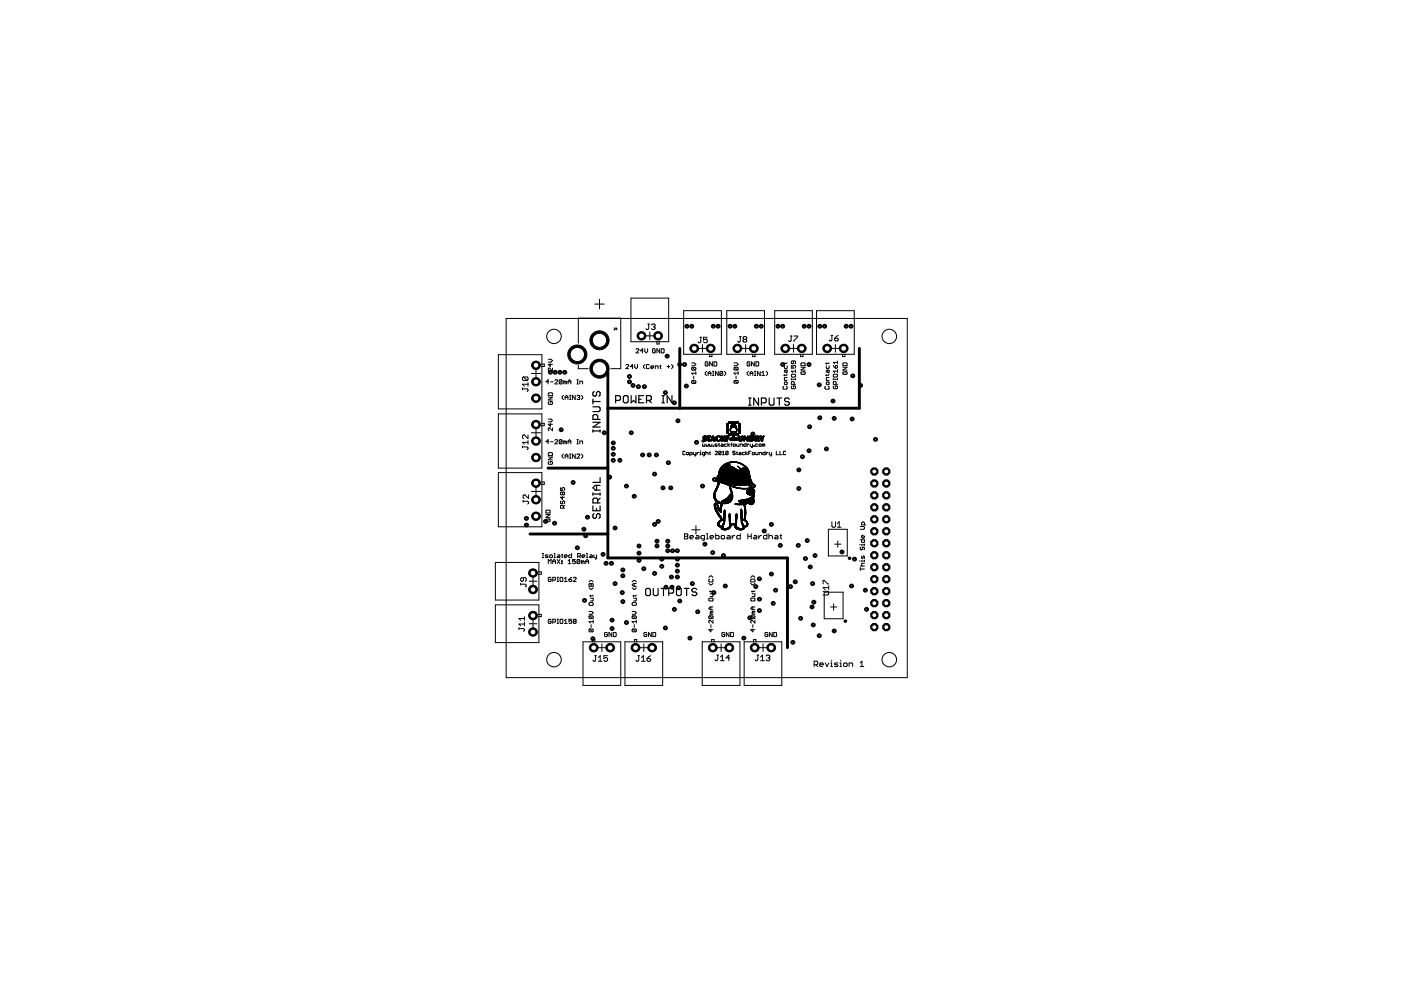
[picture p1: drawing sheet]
<svg xmlns="http://www.w3.org/2000/svg" width="297mm" height="210mm" viewBox="0 0 297 210" stroke-linecap="round" stroke-linejoin="round" font-family="sans-serif">
<circle cx="187.9" cy="133" r=".83" fill="#000" stroke="#000" stroke-width=".21"/>
<circle cx="187.9" cy="133" r=".52" fill="#fff" stroke="#000" stroke-width=".21"/>
<circle cx="187.9" cy="130.4" r=".83" fill="#000" stroke="#000" stroke-width=".21"/>
<circle cx="187.9" cy="130.4" r=".52" fill="#fff" stroke="#000" stroke-width=".21"/>
<circle cx="187.9" cy="127.9" r=".83" fill="#000" stroke="#000" stroke-width=".21"/>
<circle cx="187.9" cy="127.9" r=".52" fill="#fff" stroke="#000" stroke-width=".21"/>
<circle cx="187.9" cy="125.3" r=".83" fill="#000" stroke="#000" stroke-width=".21"/>
<circle cx="187.9" cy="125.3" r=".52" fill="#fff" stroke="#000" stroke-width=".21"/>
<circle cx="187.9" cy="122.8" r=".83" fill="#000" stroke="#000" stroke-width=".21"/>
<circle cx="187.9" cy="122.8" r=".52" fill="#fff" stroke="#000" stroke-width=".21"/>
<circle cx="187.9" cy="120.3" r=".83" fill="#000" stroke="#000" stroke-width=".21"/>
<circle cx="187.9" cy="120.3" r=".52" fill="#fff" stroke="#000" stroke-width=".21"/>
<circle cx="185.4" cy="133" r=".83" fill="#000" stroke="#000" stroke-width=".21"/>
<circle cx="185.4" cy="133" r=".52" fill="#fff" stroke="#000" stroke-width=".21"/>
<circle cx="185.4" cy="130.4" r=".83" fill="#000" stroke="#000" stroke-width=".21"/>
<circle cx="185.4" cy="130.4" r=".52" fill="#fff" stroke="#000" stroke-width=".21"/>
<circle cx="185.4" cy="127.9" r=".83" fill="#000" stroke="#000" stroke-width=".21"/>
<circle cx="185.4" cy="127.9" r=".52" fill="#fff" stroke="#000" stroke-width=".21"/>
<circle cx="185.4" cy="125.3" r=".83" fill="#000" stroke="#000" stroke-width=".21"/>
<circle cx="185.4" cy="125.3" r=".52" fill="#fff" stroke="#000" stroke-width=".21"/>
<circle cx="185.4" cy="122.8" r=".83" fill="#000" stroke="#000" stroke-width=".21"/>
<circle cx="185.4" cy="122.8" r=".52" fill="#fff" stroke="#000" stroke-width=".21"/>
<circle cx="185.4" cy="120.3" r=".83" fill="#000" stroke="#000" stroke-width=".21"/>
<circle cx="185.4" cy="120.3" r=".52" fill="#fff" stroke="#000" stroke-width=".21"/>
<circle cx="187.9" cy="117.7" r=".83" fill="#000" stroke="#000" stroke-width=".21"/>
<circle cx="187.9" cy="117.7" r=".52" fill="#fff" stroke="#000" stroke-width=".21"/>
<circle cx="185.4" cy="117.7" r=".83" fill="#000" stroke="#000" stroke-width=".21"/>
<circle cx="185.4" cy="117.7" r=".52" fill="#fff" stroke="#000" stroke-width=".21"/>
<circle cx="187.9" cy="115.2" r=".83" fill="#000" stroke="#000" stroke-width=".21"/>
<circle cx="187.9" cy="115.2" r=".52" fill="#fff" stroke="#000" stroke-width=".21"/>
<circle cx="187.9" cy="112.6" r=".83" fill="#000" stroke="#000" stroke-width=".21"/>
<circle cx="187.9" cy="112.6" r=".52" fill="#fff" stroke="#000" stroke-width=".21"/>
<circle cx="187.9" cy="110.1" r=".83" fill="#000" stroke="#000" stroke-width=".21"/>
<circle cx="187.9" cy="110.1" r=".52" fill="#fff" stroke="#000" stroke-width=".21"/>
<circle cx="187.9" cy="107.6" r=".83" fill="#000" stroke="#000" stroke-width=".21"/>
<circle cx="187.9" cy="107.6" r=".52" fill="#fff" stroke="#000" stroke-width=".21"/>
<circle cx="187.9" cy="105" r=".83" fill="#000" stroke="#000" stroke-width=".21"/>
<circle cx="187.9" cy="105" r=".52" fill="#fff" stroke="#000" stroke-width=".21"/>
<circle cx="187.9" cy="102.5" r=".83" fill="#000" stroke="#000" stroke-width=".21"/>
<circle cx="187.9" cy="102.5" r=".52" fill="#fff" stroke="#000" stroke-width=".21"/>
<circle cx="185.4" cy="115.2" r=".83" fill="#000" stroke="#000" stroke-width=".21"/>
<circle cx="185.4" cy="115.2" r=".52" fill="#fff" stroke="#000" stroke-width=".21"/>
<circle cx="185.4" cy="112.6" r=".83" fill="#000" stroke="#000" stroke-width=".21"/>
<circle cx="185.4" cy="112.6" r=".52" fill="#fff" stroke="#000" stroke-width=".21"/>
<circle cx="185.4" cy="110.1" r=".83" fill="#000" stroke="#000" stroke-width=".21"/>
<circle cx="185.4" cy="110.1" r=".52" fill="#fff" stroke="#000" stroke-width=".21"/>
<circle cx="185.4" cy="107.6" r=".83" fill="#000" stroke="#000" stroke-width=".21"/>
<circle cx="185.4" cy="107.6" r=".52" fill="#fff" stroke="#000" stroke-width=".21"/>
<circle cx="185.4" cy="105" r=".83" fill="#000" stroke="#000" stroke-width=".21"/>
<circle cx="185.4" cy="105" r=".52" fill="#fff" stroke="#000" stroke-width=".21"/>
<circle cx="185.4" cy="102.5" r=".83" fill="#000" stroke="#000" stroke-width=".21"/>
<circle cx="185.4" cy="102.5" r=".52" fill="#fff" stroke="#000" stroke-width=".21"/>
<circle cx="187.9" cy="100" r=".83" fill="#000" stroke="#000" stroke-width=".21"/>
<circle cx="187.9" cy="100" r=".52" fill="#fff" stroke="#000" stroke-width=".21"/>
<circle cx="185.4" cy="100" r=".83" fill="#000" stroke="#000" stroke-width=".21"/>
<circle cx="185.4" cy="100" r=".52" fill="#fff" stroke="#000" stroke-width=".21"/>
<circle cx="127.1" cy="78.2" r="2.02" fill="#000" stroke="#000" stroke-width=".21"/>
<circle cx="127.1" cy="78.2" r="1.51" fill="#fff" stroke="#000" stroke-width=".21"/>
<circle cx="127.1" cy="72.2" r="2.02" fill="#000" stroke="#000" stroke-width=".21"/>
<circle cx="127.1" cy="72.2" r="1.51" fill="#fff" stroke="#000" stroke-width=".21"/>
<circle cx="122.4" cy="75.2" r="2.02" fill="#000" stroke="#000" stroke-width=".21"/>
<circle cx="122.4" cy="75.2" r="1.51" fill="#fff" stroke="#000" stroke-width=".21"/>
<circle cx="139.5" cy="71.2" r=".91" fill="#000" stroke="#000" stroke-width=".21"/>
<circle cx="139.5" cy="71.2" r=".61" fill="#fff" stroke="#000" stroke-width=".21"/>
<circle cx="136" cy="71.2" r=".91" fill="#000" stroke="#000" stroke-width=".21"/>
<circle cx="136" cy="71.2" r=".61" fill="#fff" stroke="#000" stroke-width=".21"/>
<circle cx="160" cy="137.3" r=".91" fill="#000" stroke="#000" stroke-width=".21"/>
<circle cx="160" cy="137.3" r=".61" fill="#fff" stroke="#000" stroke-width=".21"/>
<circle cx="163.5" cy="137.3" r=".91" fill="#000" stroke="#000" stroke-width=".21"/>
<circle cx="163.5" cy="137.3" r=".61" fill="#fff" stroke="#000" stroke-width=".21"/>
<circle cx="151.1" cy="137.3" r=".91" fill="#000" stroke="#000" stroke-width=".21"/>
<circle cx="151.1" cy="137.3" r=".61" fill="#fff" stroke="#000" stroke-width=".21"/>
<circle cx="154.6" cy="137.3" r=".91" fill="#000" stroke="#000" stroke-width=".21"/>
<circle cx="154.6" cy="137.3" r=".61" fill="#fff" stroke="#000" stroke-width=".21"/>
<circle cx="113.7" cy="77.4" r=".91" fill="#000" stroke="#000" stroke-width=".21"/>
<circle cx="113.7" cy="77.4" r=".61" fill="#fff" stroke="#000" stroke-width=".21"/>
<circle cx="113.7" cy="80.9" r=".91" fill="#000" stroke="#000" stroke-width=".21"/>
<circle cx="113.7" cy="80.9" r=".61" fill="#fff" stroke="#000" stroke-width=".21"/>
<circle cx="113.7" cy="84.4" r=".91" fill="#000" stroke="#000" stroke-width=".21"/>
<circle cx="113.7" cy="84.4" r=".61" fill="#fff" stroke="#000" stroke-width=".21"/>
<circle cx="113.7" cy="90" r=".91" fill="#000" stroke="#000" stroke-width=".21"/>
<circle cx="113.7" cy="90" r=".61" fill="#fff" stroke="#000" stroke-width=".21"/>
<circle cx="113.7" cy="93.5" r=".91" fill="#000" stroke="#000" stroke-width=".21"/>
<circle cx="113.7" cy="93.5" r=".61" fill="#fff" stroke="#000" stroke-width=".21"/>
<circle cx="113.7" cy="97" r=".91" fill="#000" stroke="#000" stroke-width=".21"/>
<circle cx="113.7" cy="97" r=".61" fill="#fff" stroke="#000" stroke-width=".21"/>
<circle cx="150.7" cy="73.9" r=".91" fill="#000" stroke="#000" stroke-width=".21"/>
<circle cx="150.7" cy="73.9" r=".61" fill="#fff" stroke="#000" stroke-width=".21"/>
<circle cx="147.2" cy="73.9" r=".91" fill="#000" stroke="#000" stroke-width=".21"/>
<circle cx="147.2" cy="73.9" r=".61" fill="#fff" stroke="#000" stroke-width=".21"/>
<circle cx="159.8" cy="73.9" r=".91" fill="#000" stroke="#000" stroke-width=".21"/>
<circle cx="159.8" cy="73.9" r=".61" fill="#fff" stroke="#000" stroke-width=".21"/>
<circle cx="156.4" cy="73.9" r=".91" fill="#000" stroke="#000" stroke-width=".21"/>
<circle cx="156.3" cy="73.9" r=".61" fill="#fff" stroke="#000" stroke-width=".21"/>
<circle cx="125.9" cy="137.3" r=".91" fill="#000" stroke="#000" stroke-width=".21"/>
<circle cx="125.9" cy="137.3" r=".61" fill="#fff" stroke="#000" stroke-width=".21"/>
<circle cx="129.4" cy="137.3" r=".91" fill="#000" stroke="#000" stroke-width=".21"/>
<circle cx="129.4" cy="137.3" r=".61" fill="#fff" stroke="#000" stroke-width=".21"/>
<circle cx="134.8" cy="137.3" r=".91" fill="#000" stroke="#000" stroke-width=".21"/>
<circle cx="134.8" cy="137.3" r=".61" fill="#fff" stroke="#000" stroke-width=".21"/>
<circle cx="138.3" cy="137.3" r=".91" fill="#000" stroke="#000" stroke-width=".21"/>
<circle cx="138.3" cy="137.3" r=".61" fill="#fff" stroke="#000" stroke-width=".21"/>
<circle cx="178.9" cy="73.9" r=".91" fill="#000" stroke="#000" stroke-width=".21"/>
<circle cx="178.9" cy="73.9" r=".61" fill="#fff" stroke="#000" stroke-width=".21"/>
<circle cx="175.4" cy="73.9" r=".91" fill="#000" stroke="#000" stroke-width=".21"/>
<circle cx="175.4" cy="73.9" r=".61" fill="#fff" stroke="#000" stroke-width=".21"/>
<circle cx="170" cy="73.9" r=".91" fill="#000" stroke="#000" stroke-width=".21"/>
<circle cx="170" cy="73.9" r=".61" fill="#fff" stroke="#000" stroke-width=".21"/>
<circle cx="166.5" cy="73.9" r=".91" fill="#000" stroke="#000" stroke-width=".21"/>
<circle cx="166.5" cy="73.9" r=".61" fill="#fff" stroke="#000" stroke-width=".21"/>
<circle cx="113" cy="121.5" r=".91" fill="#000" stroke="#000" stroke-width=".21"/>
<circle cx="113" cy="121.5" r=".61" fill="#fff" stroke="#000" stroke-width=".21"/>
<circle cx="113" cy="125" r=".91" fill="#000" stroke="#000" stroke-width=".21"/>
<circle cx="113" cy="125" r=".61" fill="#fff" stroke="#000" stroke-width=".21"/>
<circle cx="113" cy="130.5" r=".91" fill="#000" stroke="#000" stroke-width=".21"/>
<circle cx="113" cy="130.5" r=".61" fill="#fff" stroke="#000" stroke-width=".21"/>
<circle cx="113" cy="134" r=".91" fill="#000" stroke="#000" stroke-width=".21"/>
<circle cx="113" cy="134" r=".61" fill="#fff" stroke="#000" stroke-width=".21"/>
<circle cx="113.7" cy="102.4" r=".91" fill="#000" stroke="#000" stroke-width=".21"/>
<circle cx="113.7" cy="102.4" r=".61" fill="#fff" stroke="#000" stroke-width=".21"/>
<circle cx="113.7" cy="105.9" r=".91" fill="#000" stroke="#000" stroke-width=".21"/>
<circle cx="113.7" cy="106" r=".61" fill="#fff" stroke="#000" stroke-width=".21"/>
<circle cx="113.7" cy="109.4" r=".91" fill="#000" stroke="#000" stroke-width=".21"/>
<circle cx="113.7" cy="109.4" r=".61" fill="#fff" stroke="#000" stroke-width=".21"/>
<circle cx="180.6" cy="124.2" r=".41" fill="#000" stroke="#000" stroke-width=".21"/>
<circle cx="180.6" cy="124.2" r=".2" fill="#fff" stroke="#000" stroke-width=".21"/>
<circle cx="139.6" cy="110.6" r=".41" fill="#000" stroke="#000" stroke-width=".21"/>
<circle cx="139.6" cy="110.5" r=".2" fill="#fff" stroke="#000" stroke-width=".21"/>
<circle cx="138.8" cy="111.2" r=".41" fill="#000" stroke="#000" stroke-width=".21"/>
<circle cx="138.8" cy="111.2" r=".2" fill="#fff" stroke="#000" stroke-width=".21"/>
<circle cx="130" cy="93.9" r=".41" fill="#000" stroke="#000" stroke-width=".21"/>
<circle cx="130" cy="93.9" r=".2" fill="#fff" stroke="#000" stroke-width=".21"/>
<circle cx="130" cy="95.1" r=".41" fill="#000" stroke="#000" stroke-width=".21"/>
<circle cx="130" cy="95" r=".2" fill="#fff" stroke="#000" stroke-width=".21"/>
<circle cx="130" cy="96.3" r=".41" fill="#000" stroke="#000" stroke-width=".21"/>
<circle cx="130" cy="96.3" r=".2" fill="#fff" stroke="#000" stroke-width=".21"/>
<circle cx="130" cy="97.6" r=".41" fill="#000" stroke="#000" stroke-width=".21"/>
<circle cx="130" cy="97.6" r=".2" fill="#fff" stroke="#000" stroke-width=".21"/>
<circle cx="131.4" cy="97.6" r=".41" fill="#000" stroke="#000" stroke-width=".21"/>
<circle cx="131.4" cy="97.6" r=".2" fill="#fff" stroke="#000" stroke-width=".21"/>
<circle cx="141.1" cy="83.2" r=".41" fill="#000" stroke="#000" stroke-width=".21"/>
<circle cx="141.1" cy="83.2" r=".2" fill="#fff" stroke="#000" stroke-width=".21"/>
<circle cx="135.4" cy="82" r=".41" fill="#000" stroke="#000" stroke-width=".21"/>
<circle cx="135.4" cy="82" r=".2" fill="#fff" stroke="#000" stroke-width=".21"/>
<circle cx="133.5" cy="79.8" r=".41" fill="#000" stroke="#000" stroke-width=".21"/>
<circle cx="133.5" cy="79.8" r=".2" fill="#fff" stroke="#000" stroke-width=".21"/>
<circle cx="133.5" cy="81" r=".41" fill="#000" stroke="#000" stroke-width=".21"/>
<circle cx="133.5" cy="80.9" r=".2" fill="#fff" stroke="#000" stroke-width=".21"/>
<circle cx="134.2" cy="81.7" r=".41" fill="#000" stroke="#000" stroke-width=".21"/>
<circle cx="134.2" cy="81.7" r=".2" fill="#fff" stroke="#000" stroke-width=".21"/>
<circle cx="136.6" cy="82" r=".41" fill="#000" stroke="#000" stroke-width=".21"/>
<circle cx="136.6" cy="82" r=".2" fill="#fff" stroke="#000" stroke-width=".21"/>
<circle cx="145.1" cy="77.3" r=".41" fill="#000" stroke="#000" stroke-width=".21"/>
<circle cx="145.1" cy="77.3" r=".2" fill="#fff" stroke="#000" stroke-width=".21"/>
<circle cx="144.1" cy="77.3" r=".41" fill="#000" stroke="#000" stroke-width=".21"/>
<circle cx="144.1" cy="77.3" r=".2" fill="#fff" stroke="#000" stroke-width=".21"/>
<circle cx="134.5" cy="105.2" r=".41" fill="#000" stroke="#000" stroke-width=".21"/>
<circle cx="134.5" cy="105.2" r=".2" fill="#fff" stroke="#000" stroke-width=".21"/>
<circle cx="123.9" cy="127.3" r=".41" fill="#000" stroke="#000" stroke-width=".21"/>
<circle cx="123.9" cy="127.3" r=".2" fill="#fff" stroke="#000" stroke-width=".21"/>
<circle cx="111.6" cy="111.3" r=".41" fill="#000" stroke="#000" stroke-width=".21"/>
<circle cx="111.6" cy="111.3" r=".2" fill="#fff" stroke="#000" stroke-width=".21"/>
<circle cx="111.6" cy="109.9" r=".41" fill="#000" stroke="#000" stroke-width=".21"/>
<circle cx="111.6" cy="109.9" r=".2" fill="#fff" stroke="#000" stroke-width=".21"/>
<circle cx="115.7" cy="110.6" r=".41" fill="#000" stroke="#000" stroke-width=".21"/>
<circle cx="115.7" cy="110.5" r=".2" fill="#fff" stroke="#000" stroke-width=".21"/>
<circle cx="161" cy="122.7" r=".41" fill="#000" stroke="#000" stroke-width=".21"/>
<circle cx="161" cy="122.7" r=".2" fill="#fff" stroke="#000" stroke-width=".21"/>
<circle cx="161" cy="129.5" r=".41" fill="#000" stroke="#000" stroke-width=".21"/>
<circle cx="161" cy="129.4" r=".2" fill="#fff" stroke="#000" stroke-width=".21"/>
<circle cx="178.5" cy="117" r=".41" fill="#000" stroke="#000" stroke-width=".21"/>
<circle cx="178.5" cy="117" r=".2" fill="#fff" stroke="#000" stroke-width=".21"/>
<circle cx="132.8" cy="132" r=".41" fill="#000" stroke="#000" stroke-width=".21"/>
<circle cx="132.8" cy="132" r=".2" fill="#fff" stroke="#000" stroke-width=".21"/>
<circle cx="132.1" cy="120.8" r=".41" fill="#000" stroke="#000" stroke-width=".21"/>
<circle cx="132.1" cy="120.8" r=".2" fill="#fff" stroke="#000" stroke-width=".21"/>
<circle cx="141.2" cy="124.5" r=".41" fill="#000" stroke="#000" stroke-width=".21"/>
<circle cx="141.2" cy="124.5" r=".2" fill="#fff" stroke="#000" stroke-width=".21"/>
<circle cx="142.5" cy="124.5" r=".41" fill="#000" stroke="#000" stroke-width=".21"/>
<circle cx="142.5" cy="124.5" r=".2" fill="#fff" stroke="#000" stroke-width=".21"/>
<circle cx="132.1" cy="122.1" r=".41" fill="#000" stroke="#000" stroke-width=".21"/>
<circle cx="132.1" cy="122.1" r=".2" fill="#fff" stroke="#000" stroke-width=".21"/>
<circle cx="130.4" cy="123.7" r=".41" fill="#000" stroke="#000" stroke-width=".21"/>
<circle cx="130.4" cy="123.7" r=".2" fill="#fff" stroke="#000" stroke-width=".21"/>
<circle cx="131.9" cy="125.6" r=".41" fill="#000" stroke="#000" stroke-width=".21"/>
<circle cx="131.9" cy="125.6" r=".2" fill="#fff" stroke="#000" stroke-width=".21"/>
<circle cx="128.5" cy="119.4" r=".41" fill="#000" stroke="#000" stroke-width=".21"/>
<circle cx="128.5" cy="119.4" r=".2" fill="#fff" stroke="#000" stroke-width=".21"/>
<circle cx="159.1" cy="103.8" r=".41" fill="#000" stroke="#000" stroke-width=".21"/>
<circle cx="159.1" cy="103.8" r=".2" fill="#fff" stroke="#000" stroke-width=".21"/>
<circle cx="159.1" cy="102.8" r=".41" fill="#000" stroke="#000" stroke-width=".21"/>
<circle cx="159.1" cy="102.8" r=".2" fill="#fff" stroke="#000" stroke-width=".21"/>
<circle cx="141.7" cy="98.1" r=".41" fill="#000" stroke="#000" stroke-width=".21"/>
<circle cx="141.7" cy="98.1" r=".2" fill="#fff" stroke="#000" stroke-width=".21"/>
<circle cx="140.6" cy="103.4" r=".41" fill="#000" stroke="#000" stroke-width=".21"/>
<circle cx="140.6" cy="103.4" r=".2" fill="#fff" stroke="#000" stroke-width=".21"/>
<circle cx="142.2" cy="103.4" r=".41" fill="#000" stroke="#000" stroke-width=".21"/>
<circle cx="142.2" cy="103.4" r=".2" fill="#fff" stroke="#000" stroke-width=".21"/>
<circle cx="132.8" cy="103.1" r=".41" fill="#000" stroke="#000" stroke-width=".21"/>
<circle cx="132.8" cy="103" r=".2" fill="#fff" stroke="#000" stroke-width=".21"/>
<circle cx="169.4" cy="103.6" r=".41" fill="#000" stroke="#000" stroke-width=".21"/>
<circle cx="169.4" cy="103.6" r=".2" fill="#fff" stroke="#000" stroke-width=".21"/>
<circle cx="169.4" cy="99.6" r=".41" fill="#000" stroke="#000" stroke-width=".21"/>
<circle cx="169.4" cy="99.6" r=".2" fill="#fff" stroke="#000" stroke-width=".21"/>
<circle cx="172.4" cy="132.5" r=".41" fill="#000" stroke="#000" stroke-width=".21"/>
<circle cx="172.4" cy="132.5" r=".2" fill="#fff" stroke="#000" stroke-width=".21"/>
<circle cx="171.8" cy="120.2" r=".41" fill="#000" stroke="#000" stroke-width=".21"/>
<circle cx="171.8" cy="120.2" r=".2" fill="#fff" stroke="#000" stroke-width=".21"/>
<circle cx="172.3" cy="123.7" r=".41" fill="#000" stroke="#000" stroke-width=".21"/>
<circle cx="172.3" cy="123.7" r=".2" fill="#fff" stroke="#000" stroke-width=".21"/>
<circle cx="167.6" cy="124.4" r=".41" fill="#000" stroke="#000" stroke-width=".21"/>
<circle cx="167.6" cy="124.4" r=".2" fill="#fff" stroke="#000" stroke-width=".21"/>
<circle cx="165.4" cy="115.6" r=".41" fill="#000" stroke="#000" stroke-width=".21"/>
<circle cx="165.4" cy="115.6" r=".2" fill="#fff" stroke="#000" stroke-width=".21"/>
<circle cx="162" cy="112.6" r=".41" fill="#000" stroke="#000" stroke-width=".21"/>
<circle cx="162" cy="112.6" r=".2" fill="#fff" stroke="#000" stroke-width=".21"/>
<circle cx="163.6" cy="111.2" r=".41" fill="#000" stroke="#000" stroke-width=".21"/>
<circle cx="163.6" cy="111.2" r=".2" fill="#fff" stroke="#000" stroke-width=".21"/>
<circle cx="151.1" cy="117.2" r=".41" fill="#000" stroke="#000" stroke-width=".21"/>
<circle cx="151.1" cy="117.1" r=".2" fill="#fff" stroke="#000" stroke-width=".21"/>
<circle cx="149.5" cy="115.4" r=".41" fill="#000" stroke="#000" stroke-width=".21"/>
<circle cx="149.5" cy="115.4" r=".2" fill="#fff" stroke="#000" stroke-width=".21"/>
<circle cx="157.8" cy="106.4" r=".41" fill="#000" stroke="#000" stroke-width=".21"/>
<circle cx="157.8" cy="106.3" r=".2" fill="#fff" stroke="#000" stroke-width=".21"/>
<circle cx="156.3" cy="100.5" r=".41" fill="#000" stroke="#000" stroke-width=".21"/>
<circle cx="156.3" cy="100.5" r=".2" fill="#fff" stroke="#000" stroke-width=".21"/>
<circle cx="146.8" cy="123.7" r=".41" fill="#000" stroke="#000" stroke-width=".21"/>
<circle cx="146.8" cy="123.7" r=".2" fill="#fff" stroke="#000" stroke-width=".21"/>
<circle cx="147.9" cy="129.7" r=".41" fill="#000" stroke="#000" stroke-width=".21"/>
<circle cx="147.9" cy="129.7" r=".2" fill="#fff" stroke="#000" stroke-width=".21"/>
<circle cx="159" cy="131" r=".41" fill="#000" stroke="#000" stroke-width=".21"/>
<circle cx="159" cy="131" r=".2" fill="#fff" stroke="#000" stroke-width=".21"/>
<circle cx="173.7" cy="134.8" r=".41" fill="#000" stroke="#000" stroke-width=".21"/>
<circle cx="173.7" cy="134.8" r=".2" fill="#fff" stroke="#000" stroke-width=".21"/>
<circle cx="143" cy="129.2" r=".41" fill="#000" stroke="#000" stroke-width=".21"/>
<circle cx="143" cy="129.2" r=".2" fill="#fff" stroke="#000" stroke-width=".21"/>
<circle cx="129.7" cy="119.4" r=".41" fill="#000" stroke="#000" stroke-width=".21"/>
<circle cx="129.7" cy="119.4" r=".2" fill="#fff" stroke="#000" stroke-width=".21"/>
<circle cx="127.9" cy="117.5" r=".41" fill="#000" stroke="#000" stroke-width=".21"/>
<circle cx="127.9" cy="117.5" r=".2" fill="#fff" stroke="#000" stroke-width=".21"/>
<circle cx="117.6" cy="110.9" r=".41" fill="#000" stroke="#000" stroke-width=".21"/>
<circle cx="117.6" cy="110.9" r=".2" fill="#fff" stroke="#000" stroke-width=".21"/>
<circle cx="173.7" cy="81.6" r=".41" fill="#000" stroke="#000" stroke-width=".21"/>
<circle cx="173.7" cy="81.6" r=".2" fill="#fff" stroke="#000" stroke-width=".21"/>
<circle cx="176.6" cy="85" r=".41" fill="#000" stroke="#000" stroke-width=".21"/>
<circle cx="176.6" cy="85" r=".2" fill="#fff" stroke="#000" stroke-width=".21"/>
<circle cx="182.5" cy="81.7" r=".41" fill="#000" stroke="#000" stroke-width=".21"/>
<circle cx="182.5" cy="81.7" r=".2" fill="#fff" stroke="#000" stroke-width=".21"/>
<circle cx="180.8" cy="79.7" r=".41" fill="#000" stroke="#000" stroke-width=".21"/>
<circle cx="180.8" cy="79.7" r=".2" fill="#fff" stroke="#000" stroke-width=".21"/>
<circle cx="125.7" cy="135.4" r=".41" fill="#000" stroke="#000" stroke-width=".21"/>
<circle cx="125.7" cy="135.4" r=".2" fill="#fff" stroke="#000" stroke-width=".21"/>
<circle cx="145.5" cy="81.9" r=".41" fill="#000" stroke="#000" stroke-width=".21"/>
<circle cx="145.5" cy="81.8" r=".2" fill="#fff" stroke="#000" stroke-width=".21"/>
<circle cx="119.7" cy="78.9" r=".41" fill="#000" stroke="#000" stroke-width=".21"/>
<circle cx="119.7" cy="78.9" r=".2" fill="#fff" stroke="#000" stroke-width=".21"/>
<circle cx="118.7" cy="78.9" r=".41" fill="#000" stroke="#000" stroke-width=".21"/>
<circle cx="118.7" cy="78.9" r=".2" fill="#fff" stroke="#000" stroke-width=".21"/>
<circle cx="117.7" cy="78.9" r=".41" fill="#000" stroke="#000" stroke-width=".21"/>
<circle cx="117.7" cy="78.9" r=".2" fill="#fff" stroke="#000" stroke-width=".21"/>
<circle cx="116.7" cy="78.9" r=".41" fill="#000" stroke="#000" stroke-width=".21"/>
<circle cx="116.7" cy="78.9" r=".2" fill="#fff" stroke="#000" stroke-width=".21"/>
<circle cx="145.7" cy="69.2" r=".41" fill="#000" stroke="#000" stroke-width=".21"/>
<circle cx="145.7" cy="69.2" r=".2" fill="#fff" stroke="#000" stroke-width=".21"/>
<circle cx="146.7" cy="69.2" r=".41" fill="#000" stroke="#000" stroke-width=".21"/>
<circle cx="146.7" cy="69.2" r=".2" fill="#fff" stroke="#000" stroke-width=".21"/>
<circle cx="152.3" cy="69.2" r=".41" fill="#000" stroke="#000" stroke-width=".21"/>
<circle cx="152.3" cy="69.2" r=".2" fill="#fff" stroke="#000" stroke-width=".21"/>
<circle cx="154.8" cy="69.2" r=".41" fill="#000" stroke="#000" stroke-width=".21"/>
<circle cx="154.8" cy="69.2" r=".2" fill="#fff" stroke="#000" stroke-width=".21"/>
<circle cx="155.8" cy="69.2" r=".41" fill="#000" stroke="#000" stroke-width=".21"/>
<circle cx="155.8" cy="69.2" r=".2" fill="#fff" stroke="#000" stroke-width=".21"/>
<circle cx="160.4" cy="69.2" r=".41" fill="#000" stroke="#000" stroke-width=".21"/>
<circle cx="160.4" cy="69.2" r=".2" fill="#fff" stroke="#000" stroke-width=".21"/>
<circle cx="161.4" cy="69.2" r=".41" fill="#000" stroke="#000" stroke-width=".21"/>
<circle cx="161.4" cy="69.2" r=".2" fill="#fff" stroke="#000" stroke-width=".21"/>
<circle cx="151.2" cy="69.2" r=".41" fill="#000" stroke="#000" stroke-width=".21"/>
<circle cx="151.2" cy="69.2" r=".2" fill="#fff" stroke="#000" stroke-width=".21"/>
<circle cx="165" cy="69.2" r=".41" fill="#000" stroke="#000" stroke-width=".21"/>
<circle cx="165" cy="69.2" r=".2" fill="#fff" stroke="#000" stroke-width=".21"/>
<circle cx="166" cy="69.2" r=".41" fill="#000" stroke="#000" stroke-width=".21"/>
<circle cx="166" cy="69.2" r=".2" fill="#fff" stroke="#000" stroke-width=".21"/>
<circle cx="171.5" cy="69.2" r=".41" fill="#000" stroke="#000" stroke-width=".21"/>
<circle cx="171.5" cy="69.2" r=".2" fill="#fff" stroke="#000" stroke-width=".21"/>
<circle cx="170.5" cy="69.2" r=".41" fill="#000" stroke="#000" stroke-width=".21"/>
<circle cx="170.5" cy="69.2" r=".2" fill="#fff" stroke="#000" stroke-width=".21"/>
<circle cx="173.8" cy="69.2" r=".41" fill="#000" stroke="#000" stroke-width=".21"/>
<circle cx="173.8" cy="69.2" r=".2" fill="#fff" stroke="#000" stroke-width=".21"/>
<circle cx="174.8" cy="69.2" r=".41" fill="#000" stroke="#000" stroke-width=".21"/>
<circle cx="174.8" cy="69.2" r=".2" fill="#fff" stroke="#000" stroke-width=".21"/>
<circle cx="180.4" cy="69.2" r=".41" fill="#000" stroke="#000" stroke-width=".21"/>
<circle cx="180.4" cy="69.2" r=".2" fill="#fff" stroke="#000" stroke-width=".21"/>
<circle cx="179.4" cy="69.2" r=".41" fill="#000" stroke="#000" stroke-width=".21"/>
<circle cx="179.4" cy="69.2" r=".2" fill="#fff" stroke="#000" stroke-width=".21"/>
<circle cx="171.5" cy="77.3" r=".41" fill="#000" stroke="#000" stroke-width=".21"/>
<circle cx="171.5" cy="77.3" r=".2" fill="#fff" stroke="#000" stroke-width=".21"/>
<circle cx="166" cy="77.3" r=".41" fill="#000" stroke="#000" stroke-width=".21"/>
<circle cx="166" cy="77.3" r=".2" fill="#fff" stroke="#000" stroke-width=".21"/>
<circle cx="124.2" cy="113.6" r=".41" fill="#000" stroke="#000" stroke-width=".21"/>
<circle cx="124.2" cy="113.6" r=".2" fill="#fff" stroke="#000" stroke-width=".21"/>
<circle cx="122.4" cy="116.1" r=".41" fill="#000" stroke="#000" stroke-width=".21"/>
<circle cx="122.4" cy="116.1" r=".2" fill="#fff" stroke="#000" stroke-width=".21"/>
<circle cx="147.7" cy="93.8" r=".41" fill="#000" stroke="#000" stroke-width=".21"/>
<circle cx="147.7" cy="93.8" r=".2" fill="#fff" stroke="#000" stroke-width=".21"/>
<circle cx="159.6" cy="92" r=".41" fill="#000" stroke="#000" stroke-width=".21"/>
<circle cx="159.6" cy="92" r=".2" fill="#fff" stroke="#000" stroke-width=".21"/>
<circle cx="171.2" cy="114.6" r=".41" fill="#000" stroke="#000" stroke-width=".21"/>
<circle cx="171.2" cy="114.6" r=".2" fill="#fff" stroke="#000" stroke-width=".21"/>
<circle cx="172.8" cy="117.8" r=".41" fill="#000" stroke="#000" stroke-width=".21"/>
<circle cx="172.8" cy="117.8" r=".2" fill="#fff" stroke="#000" stroke-width=".21"/>
<circle cx="176.9" cy="133.8" r=".41" fill="#000" stroke="#000" stroke-width=".21"/>
<circle cx="176.9" cy="133.8" r=".2" fill="#fff" stroke="#000" stroke-width=".21"/>
<circle cx="181.2" cy="118.6" r=".41" fill="#000" stroke="#000" stroke-width=".21"/>
<circle cx="181.2" cy="118.5" r=".2" fill="#fff" stroke="#000" stroke-width=".21"/>
<circle cx="171.7" cy="90.5" r=".41" fill="#000" stroke="#000" stroke-width=".21"/>
<circle cx="171.7" cy="90.5" r=".2" fill="#fff" stroke="#000" stroke-width=".21"/>
<circle cx="173.8" cy="88.6" r=".41" fill="#000" stroke="#000" stroke-width=".21"/>
<circle cx="173.8" cy="88.6" r=".2" fill="#fff" stroke="#000" stroke-width=".21"/>
<circle cx="185.6" cy="93.2" r=".41" fill="#000" stroke="#000" stroke-width=".21"/>
<circle cx="185.6" cy="93.1" r=".2" fill="#fff" stroke="#000" stroke-width=".21"/>
<circle cx="170.1" cy="96.8" r=".41" fill="#000" stroke="#000" stroke-width=".21"/>
<circle cx="170.1" cy="96.8" r=".2" fill="#fff" stroke="#000" stroke-width=".21"/>
<circle cx="175.2" cy="95.2" r=".41" fill="#000" stroke="#000" stroke-width=".21"/>
<circle cx="175.2" cy="95.2" r=".2" fill="#fff" stroke="#000" stroke-width=".21"/>
<circle cx="151.5" cy="101.7" r=".41" fill="#000" stroke="#000" stroke-width=".21"/>
<circle cx="151.5" cy="101.7" r=".2" fill="#fff" stroke="#000" stroke-width=".21"/>
<circle cx="171.5" cy="95.6" r=".41" fill="#000" stroke="#000" stroke-width=".21"/>
<circle cx="171.5" cy="95.6" r=".2" fill="#fff" stroke="#000" stroke-width=".21"/>
<circle cx="149" cy="103.1" r=".41" fill="#000" stroke="#000" stroke-width=".21"/>
<circle cx="149" cy="103" r=".2" fill="#fff" stroke="#000" stroke-width=".21"/>
<circle cx="183.7" cy="129.2" r=".41" fill="#000" stroke="#000" stroke-width=".21"/>
<circle cx="183.7" cy="129.2" r=".2" fill="#fff" stroke="#000" stroke-width=".21"/>
<circle cx="183.5" cy="125.1" r=".41" fill="#000" stroke="#000" stroke-width=".21"/>
<circle cx="183.5" cy="125.1" r=".2" fill="#fff" stroke="#000" stroke-width=".21"/>
<circle cx="133.8" cy="91.8" r=".41" fill="#000" stroke="#000" stroke-width=".21"/>
<circle cx="133.8" cy="91.7" r=".2" fill="#fff" stroke="#000" stroke-width=".21"/>
<circle cx="128.1" cy="91.8" r=".41" fill="#000" stroke="#000" stroke-width=".21"/>
<circle cx="128.1" cy="91.7" r=".2" fill="#fff" stroke="#000" stroke-width=".21"/>
<circle cx="136.3" cy="96.5" r=".41" fill="#000" stroke="#000" stroke-width=".21"/>
<circle cx="136.3" cy="96.4" r=".2" fill="#fff" stroke="#000" stroke-width=".21"/>
<circle cx="137.7" cy="96.5" r=".41" fill="#000" stroke="#000" stroke-width=".21"/>
<circle cx="137.7" cy="96.4" r=".2" fill="#fff" stroke="#000" stroke-width=".21"/>
<circle cx="139.2" cy="96.5" r=".41" fill="#000" stroke="#000" stroke-width=".21"/>
<circle cx="139.2" cy="96.4" r=".2" fill="#fff" stroke="#000" stroke-width=".21"/>
<circle cx="143.8" cy="89.2" r=".41" fill="#000" stroke="#000" stroke-width=".21"/>
<circle cx="143.8" cy="89.2" r=".2" fill="#fff" stroke="#000" stroke-width=".21"/>
<circle cx="143" cy="85.4" r=".41" fill="#000" stroke="#000" stroke-width=".21"/>
<circle cx="143" cy="85.4" r=".2" fill="#fff" stroke="#000" stroke-width=".21"/>
<circle cx="141.5" cy="75.5" r=".41" fill="#000" stroke="#000" stroke-width=".21"/>
<circle cx="141.5" cy="75.5" r=".2" fill="#fff" stroke="#000" stroke-width=".21"/>
<circle cx="124.6" cy="109.7" r=".41" fill="#000" stroke="#000" stroke-width=".21"/>
<circle cx="124.6" cy="109.7" r=".2" fill="#fff" stroke="#000" stroke-width=".21"/>
<circle cx="172.6" cy="127.7" r=".41" fill="#000" stroke="#000" stroke-width=".21"/>
<circle cx="172.6" cy="127.7" r=".2" fill="#fff" stroke="#000" stroke-width=".21"/>
<circle cx="164.5" cy="125.1" r=".41" fill="#000" stroke="#000" stroke-width=".21"/>
<circle cx="164.5" cy="125.1" r=".2" fill="#fff" stroke="#000" stroke-width=".21"/>
<circle cx="130.4" cy="111.9" r=".41" fill="#000" stroke="#000" stroke-width=".21"/>
<circle cx="130.4" cy="111.9" r=".2" fill="#fff" stroke="#000" stroke-width=".21"/>
<circle cx="180.7" cy="88.8" r=".41" fill="#000" stroke="#000" stroke-width=".21"/>
<circle cx="180.7" cy="88.8" r=".2" fill="#fff" stroke="#000" stroke-width=".21"/>
<circle cx="176.9" cy="88.7" r=".41" fill="#000" stroke="#000" stroke-width=".21"/>
<circle cx="176.9" cy="88.7" r=".2" fill="#fff" stroke="#000" stroke-width=".21"/>
<circle cx="168.6" cy="123.4" r=".41" fill="#000" stroke="#000" stroke-width=".21"/>
<circle cx="168.6" cy="123.3" r=".2" fill="#fff" stroke="#000" stroke-width=".21"/>
<circle cx="163.6" cy="121.7" r=".41" fill="#000" stroke="#000" stroke-width=".21"/>
<circle cx="163.6" cy="121.7" r=".2" fill="#fff" stroke="#000" stroke-width=".21"/>
<circle cx="168.1" cy="136.2" r=".41" fill="#000" stroke="#000" stroke-width=".21"/>
<circle cx="168.1" cy="136.2" r=".2" fill="#fff" stroke="#000" stroke-width=".21"/>
<circle cx="157.7" cy="135.3" r=".41" fill="#000" stroke="#000" stroke-width=".21"/>
<circle cx="157.7" cy="135.3" r=".2" fill="#fff" stroke="#000" stroke-width=".21"/>
<circle cx="143.9" cy="124.6" r=".41" fill="#000" stroke="#000" stroke-width=".21"/>
<circle cx="143.9" cy="124.6" r=".2" fill="#fff" stroke="#000" stroke-width=".21"/>
<circle cx="144.1" cy="127.4" r=".41" fill="#000" stroke="#000" stroke-width=".21"/>
<circle cx="144.1" cy="127.4" r=".2" fill="#fff" stroke="#000" stroke-width=".21"/>
<circle cx="146.3" cy="135.3" r=".41" fill="#000" stroke="#000" stroke-width=".21"/>
<circle cx="146.3" cy="135.3" r=".2" fill="#fff" stroke="#000" stroke-width=".21"/>
<circle cx="141.6" cy="115.8" r=".41" fill="#000" stroke="#000" stroke-width=".21"/>
<circle cx="141.6" cy="115.7" r=".2" fill="#fff" stroke="#000" stroke-width=".21"/>
<circle cx="139.3" cy="115.8" r=".41" fill="#000" stroke="#000" stroke-width=".21"/>
<circle cx="139.3" cy="115.7" r=".2" fill="#fff" stroke="#000" stroke-width=".21"/>
<circle cx="141.6" cy="116.8" r=".41" fill="#000" stroke="#000" stroke-width=".21"/>
<circle cx="141.6" cy="116.8" r=".2" fill="#fff" stroke="#000" stroke-width=".21"/>
<circle cx="140.3" cy="118.6" r=".41" fill="#000" stroke="#000" stroke-width=".21"/>
<circle cx="140.3" cy="118.5" r=".2" fill="#fff" stroke="#000" stroke-width=".21"/>
<circle cx="143.6" cy="116.8" r=".41" fill="#000" stroke="#000" stroke-width=".21"/>
<circle cx="143.6" cy="116.8" r=".2" fill="#fff" stroke="#000" stroke-width=".21"/>
<circle cx="142.6" cy="116.8" r=".41" fill="#000" stroke="#000" stroke-width=".21"/>
<circle cx="142.6" cy="116.8" r=".2" fill="#fff" stroke="#000" stroke-width=".21"/>
<circle cx="141.6" cy="114.7" r=".41" fill="#000" stroke="#000" stroke-width=".21"/>
<circle cx="141.6" cy="114.7" r=".2" fill="#fff" stroke="#000" stroke-width=".21"/>
<circle cx="139.3" cy="114.7" r=".41" fill="#000" stroke="#000" stroke-width=".21"/>
<circle cx="139.3" cy="114.7" r=".2" fill="#fff" stroke="#000" stroke-width=".21"/>
<circle cx="135.5" cy="115.8" r=".41" fill="#000" stroke="#000" stroke-width=".21"/>
<circle cx="135.5" cy="115.7" r=".2" fill="#fff" stroke="#000" stroke-width=".21"/>
<circle cx="135.5" cy="117.3" r=".41" fill="#000" stroke="#000" stroke-width=".21"/>
<circle cx="135.5" cy="117.3" r=".2" fill="#fff" stroke="#000" stroke-width=".21"/>
<circle cx="135.5" cy="118.8" r=".41" fill="#000" stroke="#000" stroke-width=".21"/>
<circle cx="135.5" cy="118.8" r=".2" fill="#fff" stroke="#000" stroke-width=".21"/>
<circle cx="143.6" cy="122.3" r=".41" fill="#000" stroke="#000" stroke-width=".21"/>
<circle cx="143.6" cy="122.3" r=".2" fill="#fff" stroke="#000" stroke-width=".21"/>
<circle cx="142.4" cy="122.3" r=".41" fill="#000" stroke="#000" stroke-width=".21"/>
<circle cx="142.4" cy="122.3" r=".2" fill="#fff" stroke="#000" stroke-width=".21"/>
<circle cx="143.6" cy="121.1" r=".41" fill="#000" stroke="#000" stroke-width=".21"/>
<circle cx="143.6" cy="121.1" r=".2" fill="#fff" stroke="#000" stroke-width=".21"/>
<circle cx="136.5" cy="120.6" r=".41" fill="#000" stroke="#000" stroke-width=".21"/>
<circle cx="136.5" cy="120.6" r=".2" fill="#fff" stroke="#000" stroke-width=".21"/>
<circle cx="138.8" cy="121.6" r=".41" fill="#000" stroke="#000" stroke-width=".21"/>
<circle cx="138.8" cy="121.6" r=".2" fill="#fff" stroke="#000" stroke-width=".21"/>
<circle cx="140.3" cy="120.1" r=".41" fill="#000" stroke="#000" stroke-width=".21"/>
<circle cx="140.3" cy="120.1" r=".2" fill="#fff" stroke="#000" stroke-width=".21"/>
<circle cx="143.6" cy="119.8" r=".41" fill="#000" stroke="#000" stroke-width=".21"/>
<circle cx="143.6" cy="119.8" r=".2" fill="#fff" stroke="#000" stroke-width=".21"/>
<circle cx="143.6" cy="118.6" r=".41" fill="#000" stroke="#000" stroke-width=".21"/>
<circle cx="143.6" cy="118.5" r=".2" fill="#fff" stroke="#000" stroke-width=".21"/>
<circle cx="153.4" cy="117.8" r=".41" fill="#000" stroke="#000" stroke-width=".21"/>
<circle cx="153.4" cy="117.8" r=".2" fill="#fff" stroke="#000" stroke-width=".21"/>
<circle cx="151.4" cy="125.6" r=".41" fill="#000" stroke="#000" stroke-width=".21"/>
<circle cx="151.4" cy="125.6" r=".2" fill="#fff" stroke="#000" stroke-width=".21"/>
<circle cx="160.3" cy="124.4" r=".41" fill="#000" stroke="#000" stroke-width=".21"/>
<circle cx="160.3" cy="124.4" r=".2" fill="#fff" stroke="#000" stroke-width=".21"/>
<circle cx="153.8" cy="124.2" r=".41" fill="#000" stroke="#000" stroke-width=".21"/>
<circle cx="153.8" cy="124.2" r=".2" fill="#fff" stroke="#000" stroke-width=".21"/>
<circle cx="163.9" cy="127.9" r=".41" fill="#000" stroke="#000" stroke-width=".21"/>
<circle cx="163.9" cy="127.9" r=".2" fill="#fff" stroke="#000" stroke-width=".21"/>
<circle cx="161" cy="127" r=".41" fill="#000" stroke="#000" stroke-width=".21"/>
<circle cx="161" cy="127" r=".2" fill="#fff" stroke="#000" stroke-width=".21"/>
<circle cx="129.3" cy="101.2" r=".41" fill="#000" stroke="#000" stroke-width=".21"/>
<circle cx="129.3" cy="101.1" r=".2" fill="#fff" stroke="#000" stroke-width=".21"/>
<circle cx="121.5" cy="102.3" r=".41" fill="#000" stroke="#000" stroke-width=".21"/>
<circle cx="121.5" cy="102.3" r=".2" fill="#fff" stroke="#000" stroke-width=".21"/>
<circle cx="138.8" cy="100.5" r=".41" fill="#000" stroke="#000" stroke-width=".21"/>
<circle cx="138.8" cy="100.5" r=".2" fill="#fff" stroke="#000" stroke-width=".21"/>
<circle cx="119" cy="91.1" r=".41" fill="#000" stroke="#000" stroke-width=".21"/>
<circle cx="119" cy="91.1" r=".2" fill="#fff" stroke="#000" stroke-width=".21"/>
<circle cx="129.8" cy="131.5" r=".41" fill="#000" stroke="#000" stroke-width=".21"/>
<circle cx="129.8" cy="131.5" r=".2" fill="#fff" stroke="#000" stroke-width=".21"/>
<circle cx="169.8" cy="131.1" r=".41" fill="#000" stroke="#000" stroke-width=".21"/>
<circle cx="169.8" cy="131.1" r=".2" fill="#fff" stroke="#000" stroke-width=".21"/>
<circle cx="172.2" cy="128.7" r=".41" fill="#000" stroke="#000" stroke-width=".21"/>
<circle cx="172.2" cy="128.7" r=".2" fill="#fff" stroke="#000" stroke-width=".21"/>
<circle cx="129.8" cy="133.3" r=".41" fill="#000" stroke="#000" stroke-width=".21"/>
<circle cx="129.8" cy="133.3" r=".2" fill="#fff" stroke="#000" stroke-width=".21"/>
<circle cx="169.3" cy="115.6" r=".41" fill="#000" stroke="#000" stroke-width=".21"/>
<circle cx="169.3" cy="115.6" r=".2" fill="#fff" stroke="#000" stroke-width=".21"/>
<circle cx="132.1" cy="127.5" r=".41" fill="#000" stroke="#000" stroke-width=".21"/>
<circle cx="132.1" cy="127.5" r=".2" fill="#fff" stroke="#000" stroke-width=".21"/>
<circle cx="170.8" cy="118.4" r=".41" fill="#000" stroke="#000" stroke-width=".21"/>
<circle cx="170.8" cy="118.4" r=".2" fill="#fff" stroke="#000" stroke-width=".21"/>
<circle cx="141.1" cy="133.1" r=".41" fill="#000" stroke="#000" stroke-width=".21"/>
<circle cx="141.1" cy="133.1" r=".2" fill="#fff" stroke="#000" stroke-width=".21"/>
<circle cx="123.8" cy="112.2" r=".41" fill="#000" stroke="#000" stroke-width=".21"/>
<circle cx="123.8" cy="112.2" r=".2" fill="#fff" stroke="#000" stroke-width=".21"/>
<g fill="#000" stroke="#000" stroke-width=".21">
<path d="M105.7 75.2h9.2zM107.3 67.5h85.1zM111 79.9h.8zM111.8 79.9l.1 .2zM112.7 79.2h1.9zM114.9 75.2v2zM114.9 77.2v.5zM114.9 77.7v9zM114.9 77.2h.5zM115.4 77.2v.5zM114.9 77.7h.5zM116.2 78.2v.3z"/>
<path d="M116.2 78.5l.2 .1zM116.2 77.3l.5 .4zM116.2 76.8h.6zM116.4 78l-.2 .2zM116.4 78h.1zM116.7 77.1v.6zM116.8 76.8l.3-.3zM116.2 76.2h.6zM117.1 78v.6zM116.5 78l.6 .6zM116.2 77.3h.9zM116.8 76.2l.3 .3z"/>
<path d="M122.6 78.2h2.1zM122.6 67.5v5.3zM122.6 77.5v.7zM127.1 63.5v2zM126.1 64.5h2zM130.3 69.6h.1zM130.4 69.6v.3zM130.6 69.7h.2zM130.7 69.6v.3zM130.7 69.6l-.1 .1zM131.6 67.5v10.7zM129.5 78.2h2.1z"/>
<path d="M122.6 67.5h9zM132.7 78.2l.6-.6zM132.8 77.3l-.1 .1zM132.8 77.3h.3zM132.7 78.2h.6zM133.3 77.4v.2zM133.1 77.3l.2 .1zM133.6 77.7h.6zM133.8 63.2v9.3zM133.8 63.2h8zM134.1 77.3v.9zM134.1 77.3l-.5 .4z"/>
<path d="M134.6 77.3v.6zM134.6 77.9l.3 .3zM134.9 74.8l.5-.6zM134.9 78.2l.3-.3zM135 73.9l-.1 .2zM135.2 77.3v.6zM135 73.9h.3zM134.9 74.8h.5zM135.4 74.1v.1zM135.3 73.9l.1 .2zM135.8 74.4h.6zM136.2 73.9v.9z"/>
<path d="M136.2 73.9l-.4 .5zM136.4 77.6v.3zM136.4 77.6l.3-.3zM136.7 73.9v.6zM136.7 74.5l.3 .3zM136.4 77.9l.3 .3zM136.9 69.7l.2 .2zM137 74.8l.3-.3zM137.1 77.4v.6zM137.1 78l.1 .2zM137.1 69.9h.2zM137.2 77.3l-.1 .1z"/>
<path d="M137.2 78.2h.3zM137.3 73.9v.6zM137.3 69.9l.2-.2zM137.3 68.7h.4zM137.2 77.3h.3zM137.5 78.2l.2-.2zM137.5 68.7v1zM137.5 77.3l.2 .1zM137.8 70.4v1.6zM138 77.7v.3zM138 77.7l.2-.1zM138.1 68.9l.2-.2z"/>
<path d="M138 78l.2 .2zM138.2 77.6h.2zM138.3 68.7h.4zM138.1 69.7l.2 .2zM138.3 74.1v.6zM138.3 74.7l.2 .1zM138.2 78.2h.2zM138.4 77.6l.2 .1zM138.5 73.9l-.2 .2zM138.5 74.8h.3zM137 71.2h1.6zM138.6 77.7v.2z"/>
<path d="M138 77.9h.6zM138.7 68.7l.2 .2zM138.5 69.3h.2zM138.7 69.3l.2 .2zM138.3 69.9h.4zM138.5 73.9h.3zM138.8 74.8l.1-.1zM138.9 68.9v.2zM138.9 69.1l-.2 .2zM138.9 69.5v.2zM138.9 69.7l-.2 .2zM138.8 73.9l.1 .2z"/>
<path d="M138.9 74.4v.3zM138.6 74.4h.3zM138.9 77.6v.6zM138.9 77.6h.5zM139.3 73.9v.9zM139.3 73.9l.6 .9zM133.8 72.5h5.5zM139.3 72.5v.4zM139.4 77.6l.1 .1zM139.5 77.7v.5zM139.3 72.5h.5zM139.8 72.5v.4z"/>
<path d="M139.3 72.9h.5zM139.9 73.9v.9zM139.9 77.6h.3zM140 77.4v.6zM140 78l.2 .2zM140.2 73.9v.9zM140.2 74.8h.5zM140.7 74.8l.1-.1zM140.2 73.9h.5zM140.8 74.1v.6zM140.7 73.9l.1 .2zM141.4 77.7h.6z"/>
<path d="M141.7 77.4v.6zM139.8 72.5h2zM141.8 63.2v9.3zM142.4 78.2l.3-.3zM142.7 77.6v.3zM142.4 77.3l.3 .3zM144.9 65.9v9.2zM144.9 65.9h8zM146.6 79.1h.9zM146.6 78v.3zM146.6 78l.2-.1zM146.6 77.6h.6z"/>
<path d="M146.6 78.3l.2 .2zM146.8 77.9h.6zM146.6 79.1l.3 .3zM147.2 77.6l.3-.3zM146.6 77h.6zM146.8 78.5h.6zM147.4 77.9l.1 .1zM146.8 77.9l.6 .6zM147.5 78.8v.6zM147.5 78v.3zM147.5 78.3l-.1 .2zM147.2 77l.3 .3z"/>
<path d="M148 72.5l.2 .2zM148.2 72.7h.2zM148.4 72.7l.2-.2zM148.4 71.5h.4zM148.6 71.5v1zM148.9 73v1.7zM149.2 71.5v.6zM149.2 72.1l.4-.2zM149.2 72.5l.1 .2zM149.5 76.9v.5zM149.5 77.4l.2 .2zM149.5 79v.3z"/>
<path d="M149.5 79l.3-.3zM149.6 71.9h.2zM149.7 76.7l-.2 .2zM149.7 77.6h.3zM149.8 71.9l.1 .2zM149.3 72.7h.5zM148.1 73.9h1.7zM149.5 79.3l.3 .3zM149.2 71.5h.7zM149.9 72.1v.4zM149.9 72.5l-.1 .2zM149.7 76.7h.3z"/>
<path d="M150 77.6l.1-.2zM150 76.7l.1 .2zM150.1 77.2v.2zM149.8 77.2h.3zM150.1 79v.6zM150.1 79l.3-.3zM150.1 79.2h.6zM150.4 78.7l.3 .3zM150.5 76.7v.9zM150.5 76.7l.5 .9zM144.9 75.1h5.6zM150.5 75.1v.5z"/>
<path d="M150.7 79v.6zM150.5 75.1h.4zM150.9 75.1v.5zM150.5 75.6h.4zM151 76.7v.9zM151.1 79.6h.3zM151.1 78.7h.3zM151.2 78.7v.9zM151.4 76.7v.9zM151.4 77.6h.4zM151.7 78.7v.9zM151.7 78.7l.6 .9z"/>
<path d="M151.8 77.6l.2-.2zM151.4 76.7h.4zM152 76.9v.5zM151.8 76.7l.2 .2zM152.3 78.7v.9zM152.6 78.9v.6zM152.6 78.9l.2-.2zM152.6 79.5l.6-.6zM152.8 78.7h.3zM152.6 79.5l.2 .1zM150.9 75.1h2zM152.9 65.9v9.2z"/>
<path d="M153.1 78.7l.1 .2zM152.8 79.6h.3zM153.2 78.9v.6zM153.2 79.5l-.1 .1zM153.6 79.6l.3-.3zM153.9 79v.3zM153.6 78.7l.3 .3zM154.1 65.9v9.2zM154.1 65.9h8zM155.6 79.1h.9zM155.6 78v.3zM155.6 78l.2-.1z"/>
<path d="M155.6 77.5h.6zM155.6 78.3l.2 .2zM155.8 77.9h.6zM155.6 79.1l.3 .3zM156.2 77.5l.3-.3zM155.6 76.9h.6zM155.8 78.5h.6zM156.4 77.9l.1 .1zM155.8 77.9l.6 .6zM156.4 72.3l.2 .2zM156.5 78.8v.6zM156.5 78v.3z"/>
<path d="M156.5 78.3l-.1 .2zM156.2 76.9l.3 .3zM156.6 72.5h.2zM156.8 72.5l.1-.2zM156.8 71.4h.4zM156.9 71.4v.9zM157.5 71.6l.2-.2zM157.5 72.2v.1zM157.5 72.2l.2-.2zM157.5 71.6v.2zM157.7 71.4h.4zM157.5 72.3l.2 .2z"/>
<path d="M157.5 71.8l.2 .2zM157.7 72h.4zM158.1 73v1.7zM158.1 71.4l.2 .2zM158.1 72l.2 .2zM157.7 72.5h.4zM158.3 71.6v.2zM158.3 71.8l-.2 .2zM158.3 72.2v.1zM158.1 72.5l.2-.2zM158.4 76.9v.5zM158.4 77.4l.2 .2z"/>
<path d="M158.4 79v.3zM158.4 79l.3-.3zM158.6 76.7l-.2 .2zM158.6 77.6h.3zM158.4 79.3l.3 .3zM158.6 76.7h.3zM159 77.4l-.1 .2zM157.3 73.9h1.6zM158.9 76.7l.1 .2zM159 77.2v.2zM158.7 77.2h.3zM159 79v.6z"/>
<path d="M159 79l.3-.3zM159 79.2h.6zM159.3 78.7l.3 .3zM159.3 76.7v.9zM159.3 76.7l.6 .9zM154.1 75.1h5.5zM159.6 75.1v.5zM159.6 79v.6zM159.9 76.7v.9zM160 79.6h.3zM160 78.7h.3zM159.6 75.1h.5z"/>
<path d="M160.1 75.1v.5zM159.6 75.6h.5zM160.1 78.7v.9zM160.3 76.7v.9zM160.3 77.6h.4zM160.6 78.7v.9zM160.6 78.7l.6 .9zM160.7 77.6l.2-.2zM160.3 76.7h.4zM160.9 76.9v.5zM160.7 76.7l.2 .2zM161.2 78.7v.9z"/>
<path d="M161.5 79l.3-.3zM161.5 79.6h.6zM161.8 78.7v.9zM160.1 75.1h2zM162.1 65.9v9.2zM162.5 79.6l.2-.3zM162.7 79v.3zM162.5 78.7l.2 .3zM164.3 65.9v9.2zM164.3 65.9h7.9zM166.2 79.6h.5zM166.2 77.1h.5z"/>
<path d="M166.3 79.4v.3zM166.3 78.6v.3zM166.3 78.6l.2-.1zM166.3 77.6v.4zM166.3 78l.2 .1zM166.3 76.9v.3zM166.5 78.5h.4zM166.5 78.1h.2zM166.6 78.5v.4zM166.7 79.6l.2-.2zM166.6 78.9l.1 .2zM166.7 78.1l.2-.1z"/>
<path d="M166.7 77.1l.2-.2zM166.9 78.5v.4zM166.9 78.9l-.2 .2zM166.9 77.6v.4zM167.2 72.2l.2 .2zM167.4 72.4h.2zM167.7 72.2l-.1 .2zM167.6 71.2h.3zM167.7 71.2v1zM167.8 79.5v.3zM167.8 79.8l.1 .1zM167.8 78.7h.9z"/>
<path d="M167.8 77.5v.6zM167.8 78.1h.4zM167.8 76.7v.3zM167.8 77l.1 .1zM167.9 79.9h.6zM167.9 79.4l-.1 .1zM167.9 76.5l-.1 .2zM167.9 77.1h.2zM167.8 78.7l.3 .3zM168.1 77.6v.2zM168.1 77.6l.1-.1zM168.1 77.1l.1-.1z"/>
<path d="M168.1 77.8l.1 .3zM168.2 77.5h.3zM168.2 76.5v.5zM168.2 73v1.7zM168.3 71.2h.8zM168.3 72.2v.2zM168.5 79.9l.2-.1zM167.9 79.4h.6zM168.5 77.5l.2 .1zM168.5 77.1l.2-.1zM167.9 76.5h.6zM168.7 79.5v.3z"/>
<path d="M168.5 79.4l.2 .1zM168.7 78.4v.6zM168.7 77.6v.3zM168.7 77.9l-.2 .2zM168.7 76.7v.3zM168.5 76.5l.2 .2zM167.4 73.9h1.7zM169.1 71.2v.2zM169.1 71.4l-.8 .8zM164.3 75.1h5.4zM169.7 75.1v.5zM169.8 79v.2z"/>
<path d="M169.8 79.2l.2 .2zM169.8 78.5l.9-.6zM169.8 77.5h.9zM169.8 77.1v.4zM170 78.8l-.2 .2zM170 79.4h.6zM170 76.9l-.2 .2zM169.7 75.1h.5zM170.2 75.1v.5zM169.7 75.6h.5zM170.3 78.8v.3zM170.6 79.4l.1-.2z"/>
<path d="M170.3 78.8h.3zM170 76.9h.6zM170.7 79v.2zM170.6 78.8l.1 .2zM169.8 78.5h.9zM169.8 77.9h.9zM170.7 77.1v.4zM170.6 76.9l.1 .2zM170.2 75.1h2zM172.2 65.9v9.2zM173.1 65.9v9.2zM173.1 65.9h8z"/>
<path d="M175 79.6h.6zM175 77.1h.6zM175.2 79.4v.3zM175.2 78.6v.3zM175.2 78.6l.1-.1zM175.2 77.6v.4zM175.2 78l.1 .1zM175.2 76.9v.3zM175.3 78.5h.5zM175.3 78.1h.3zM175.5 78.5v.4zM175.6 79.6l.2-.2z"/>
<path d="M175.5 78.9l.1 .2zM175.6 78.1l.2-.1zM175.6 77.1l.2-.2zM175.8 78.5v.4zM175.8 78.9l-.2 .2zM175.8 77.6v.4zM175.8 72.1l.2 .2zM176 72.3h.2zM176.4 72.1l-.2 .2zM176.2 71.1h.4zM176.4 71.1v1zM176.7 79.5v.3z"/>
<path d="M176.7 79.8l.1 .1zM176.7 78.7h.9zM176.7 77.5l.1 .3zM176.7 76.8h.9zM176.8 79.9h.6zM176.8 79.4l-.1 .1zM176.8 77.8l.3 .3zM176.7 78.7l.3 .3zM176.7 76.8l.3 .3zM177 71.7v.4zM177 72.1l.2 .2zM177.1 78.1h.3z"/>
<path d="M177.1 77.6v.5zM177.1 73v1.7zM177.2 72.3h.3zM177.3 77.5l-.2 .1zM177.4 71.3l-.4 .4zM177.4 79.9l.2-.1zM176.8 79.4h.6zM177.4 78.1l.2-.2zM177.3 77.5h.1zM177.5 72.3l.2-.2zM177 71.7h.5zM177.6 79.5v.3z"/>
<path d="M177.4 79.4l.2 .1zM177.6 78.4v.6zM177.6 77.6v.3zM177.4 77.5l.2 .1zM177.6 76.5v.6zM177.4 71.3l.3-.2zM177.7 71.9v.2zM177.5 71.7l.2 .2zM176.3 73.9h1.6zM173.1 75.1h5.5zM178.6 75.1v.5zM178.7 79v.2z"/>
<path d="M178.7 79.2l.2 .2zM178.7 78.5l.9-.6zM178.7 77.5h.9zM178.7 77.1v.4zM178.9 78.8l-.2 .2zM178.9 79.4h.5zM178.9 76.9l-.2 .2zM178.6 75.1h.5zM179.1 75.1v.5zM178.6 75.6h.5zM179.2 78.8v.3zM179.4 79.4l.2-.2z"/>
<path d="M179.2 78.8h.2zM178.9 76.9h.5zM179.6 79v.2zM179.4 78.8l.2 .2zM178.7 78.5h.9zM178.7 77.9h.9zM179.6 77.1v.4zM179.4 76.9l.2 .2zM179.1 75.1h2zM181.1 65.9v9.2zM192.4 67.5v76.2zM105.7 75.2v11.5z"/>
<path d="M105.7 87.8v11.4zM105.7 87.8h9.2zM110.8 82.3v.3zM110.8 81.5h1.1zM110.8 80.1v.4zM110.8 80.1l.2-.2zM110.8 94.6v.4zM110.8 93.8h1.1zM110.8 92.4v.4zM110.8 92.8l.2 .2zM110.8 80.5l.2 .2zM111 92.2l-.2 .2z"/>
<path d="M110.8 81.5l.4 .4zM110.8 93.8l.4 .4zM111 92.2h.2zM111.8 83l.1-.2zM110.8 82.4h1zM111 80.7h.8zM111 79.9l.8 .8zM111.9 95.1l-.1 .3zM110.8 94.8h1zM111.9 82.6v.2zM111.8 82.4l.1 .2zM111.9 81.1v.8z"/>
<path d="M111.9 80.1v.4zM111.9 80.5l-.1 .2zM111.9 95v.1zM111.8 94.8l.1 .2zM111.9 93.4v.8zM111.9 92.2v.8zM111.2 92.2l.7 .8zM113.6 78.2v2zM113.6 90.8v2zM112.7 91.8h1.9zM105.7 86.7h9.2zM114.9 87.8v2z"/>
<path d="M114.9 89.8v.5zM114.9 90.3v8.9zM105.7 99.2h9.2zM114.9 89.8h.5zM115.4 89.8v.5zM114.9 90.3h.5zM115.8 81h.6zM115.8 93.7h.6zM116.2 80.5v.9zM116.2 80.5l-.4 .5zM116.2 93.2v.9zM116.2 93.2l-.4 .5z"/>
<path d="M116.2 85.3v.3zM116.2 85.6l.2 .1zM116.2 84.8l.9-.6zM116.2 83.9h.9zM116.2 83.4v.5zM116.2 98v.3zM116.2 98.3l.2 .1zM116.2 97.5l.9-.6zM116.2 96.6h.9zM116.2 96.1v.5zM116.2 90.9v.3zM116.2 91.2l.2 .1z"/>
<path d="M116.2 90l.5 .4zM116.2 89.4h.6zM116.4 85.2l-.2 .1zM116.4 85.7h.6zM116.4 83.3l-.2 .1zM116.4 97.9l-.2 .1zM116.4 98.4h.6zM116.4 96l-.2 .1zM116.4 90.7l-.2 .2zM116.4 90.7h.1zM116.7 85.2v.2zM116.7 97.9v.2z"/>
<path d="M116.7 89.8v.6zM116.7 81h.6zM116.7 93.7h.6zM116.8 89.4l.3-.2zM116.2 88.9h.6zM117 85.7l.1-.1zM116.7 85.2h.3zM116.4 83.3h.6zM117 98.4l.1-.1zM116.7 97.9h.3zM116.4 96h.6zM117.1 85.3v.3z"/>
<path d="M117 85.2l.1 .1zM116.2 84.8h.9zM116.2 84.2h.9zM117.1 83.4v.5zM117 83.3l.1 .1zM117.1 98v.3zM117 97.9l.1 .1zM116.2 97.5h.9zM116.2 96.9h.9zM117.1 96.1v.5zM117 96l.1 .1zM117.1 90.7v.6z"/>
<path d="M116.5 90.7l.6 .6zM116.2 90h.9zM116.8 88.9l.3 .3zM117.6 81.4l.6-.6zM117.6 94.1l.6-.6zM117.8 80.5l-.2 .2zM117.8 93.2l-.2 .2zM117.8 80.5h.3zM117.8 93.2h.3zM117.6 81.4h.6zM118.2 80.7v.1zM118.1 80.5l.1 .2z"/>
<path d="M117.6 94.1h.6zM118.2 93.4v.1zM118.1 93.2l.1 .2zM118.6 80.7v.6zM118.6 80.7l.1-.2zM118.6 81.3l.6-.6zM118.6 93.4v.6zM118.6 93.4l.1-.2zM118.6 94l.6-.6zM118.7 80.5h.3zM118.6 81.3l.1 .1zM118.7 93.2h.3z"/>
<path d="M118.6 94l.1 .1zM119 80.5l.2 .2zM118.7 81.4h.3zM119 93.2l.2 .2zM118.7 94.1h.3zM119.2 80.7v.6zM119 81.4l.2-.1zM119.2 93.4v.6zM119.2 94l-.2 .1zM119.2 84.1v.3zM119.2 84.1l.3-.3zM119.2 96.6v.3z"/>
<path d="M119.2 96.6l.3-.3zM119.2 84.4l.3 .3zM119.2 96.9l.3 .3zM119.5 80.8v.6zM119.5 80.8h.2zM119.5 93.5v.6zM119.5 93.5h.2zM119.7 80.8l.1 .2zM119.7 93.5l.1 .2zM119.8 81v.4zM119.8 81l.1-.2zM119.8 93.7v.4z"/>
<path d="M119.8 93.7l.1-.2zM119.8 84.1v.6zM119.8 84.1l.3-.3zM119.8 84.3h.6zM119.8 96.6v.6zM119.8 96.6l.3-.3zM119.8 96.7h.6zM119.9 80.8l.2 .2zM119.9 93.5l.2 .2zM120.1 81v.4zM120.1 93.7v.4zM120.1 83.8l.3 .3z"/>
<path d="M120.1 96.3l.3 .3zM120.4 84.1v.6zM120.4 96.6v.6zM120.4 80.8v.6zM120.4 80.8l.3-.3zM120.4 81h.6zM120.4 93.5v.6zM120.4 93.5l.3-.3zM120.4 93.7h.6zM120.7 80.5l.3 .3zM120.7 93.2l.3 .3zM120.8 84.7h.3z"/>
<path d="M120.8 83.8h.3zM120.8 97.2h.3zM120.8 96.3h.3zM120.9 83.8v.9zM120.9 96.3v.9zM121 80.8v.6zM121 93.5v.6zM121.4 83.8v.9zM121.4 83.8l.6 .9zM121.4 96.3v.9zM121.4 96.3l.6 .9zM122 83.8v.9z"/>
<path d="M122 96.3v.9zM122.3 81.4h.3zM122.3 80.5h.3zM122.3 84l.2-.2zM122.3 97.2l.6-.6zM122.3 94.1h.3zM122.3 93.2h.3zM122.5 80.5v.9zM122.5 83.8h.3zM122.3 84.6l.2 .1zM122.5 96.3l-.2 .1zM122.5 93.2v.9z"/>
<path d="M122.8 83.8l.1 .2zM122.6 84.3h.2zM122.8 84.3l.1 .1zM122.5 84.7h.3zM122.5 96.3h.3zM122.9 84v.1zM122.8 84.3l.1-.2zM122.9 84.4v.2zM122.9 84.6l-.1 .1zM122.3 97.2h.6zM122.9 96.4v.2zM122.8 96.3l.1 .1z"/>
<path d="M122.9 80.8v.6zM122.9 80.8h.5zM122.9 93.5v.6zM122.9 93.5h.5zM123.3 84.7l.2-.3zM123.3 97.2l.2-.3zM123.4 80.8l.1 .2zM123.4 93.5l.1 .2zM123.5 81v.4zM123.5 93.7v.4zM123.5 84.1v.3zM123.3 83.8l.2 .3z"/>
<path d="M123.5 96.6v.3zM123.3 96.3l.2 .3zM144.8 95.8v.5zM144.8 96.3l.1 .1zM144.9 95.7l-.1 .1zM144.9 96.4h.2zM144.9 95.7h.2zM145.1 96.4l.2-.1zM145.1 95.7l.2 .1zM145.5 96.1v.2zM145.5 96.3l.1 .1zM145.6 96.4h.3z"/>
<path d="M145.6 95.9l-.1 .2zM145.9 96.4l.1-.1zM145.6 95.9h.3zM146 96.1v.2zM145.9 95.9l.1 .2zM146.3 95.9v.8zM146.3 95.9h.3zM146.6 95.9l.2 .2zM146.3 96.4h.3zM146.6 80.9v.3zM146.6 80.9l.2-.2zM146.8 96.1v.2z"/>
<path d="M146.6 96.4l.2-.1zM146.6 81.2l.2 .1zM146.8 80.7h.6zM147 95.9v.4zM147 96.3l.1 .1zM147.1 79.8v.6zM147.1 96.4h.4zM147.3 96.7h.1zM146.8 81.3h.6zM147.4 80.7l.1 .2zM146.8 80.7l.6 .6zM147.5 95.9v.6z"/>
<path d="M147.5 96.5l-.1 .2zM147.5 80.9v.3zM147.5 81.2l-.1 .1zM147.8 95.9v.5zM148 95.9l-.2 .3zM148.4 95.9h.1zM148.4 96.4h.2zM148.5 95.9v.5zM148.9 96.1v.2zM148.9 96.3l.1 .1zM148.9 94.1v.4zM148.9 94.5l.2 .1z"/>
<path d="M149 95.9l-.1 .2zM149 96.4h.4zM149.1 94.6l.1-.1zM149.1 93.1v.8zM149.2 94.5l.1 .1zM149.4 96.5l-.2 .2zM149.3 94.6l.2-.1zM149.4 95.9v.6zM149 95.9h.4zM149.5 94.1v.4zM148.7 93.5h.8zM149.6 95.7v.7z"/>
<path d="M149.6 96.1l.2-.2zM149.7 94.1v.4zM149.7 94.5l.1 .1zM149.8 95.9h.2zM149.8 94.6l.1-.1zM149.9 94.5l.2 .1zM150 95.9l.1 .2zM150.1 94.6l.1-.1zM150.1 96.1v.3zM150.2 94.1v.4zM150.4 95.9h.2zM150.5 94.1v.4z"/>
<path d="M150.5 94.5l.1 .1zM150.5 95.8v.5zM150.5 96.3l.1 .1zM150.6 94.6l.1-.1zM150.7 94.5l.1 .1zM150.8 94.6l.1-.1zM150.9 94.1v.4zM151.2 94.5h.1zM151.2 94.6h.1zM151.6 94.6h.3zM151.6 94.3l.1-.2zM152.1 95.9l-.5 .5z"/>
<path d="M151.6 94.3l.1 .1zM151.7 94.1h.4zM151.7 95.7l-.1 .1zM151.9 94.6l.2-.1zM151.7 94.4h.2zM151.7 95.7h.3zM151.9 94.4l.2 .1zM151.6 96.4h.5zM152.1 95.8v.1zM152 95.7l.1 .1zM152.3 94.1h.3zM152.4 95.8v.5z"/>
<path d="M152.5 95.7l-.1 .1zM152.9 95.8l-.5 .5zM152.4 94v.5zM152.4 94.5l.2 .1zM152.5 95.7h.2zM152.4 96.3l.1 .1zM152.7 95.7l.2 .1zM152.5 96.4h.2zM152.8 94.5l.1-.1zM152.9 95.8v.5zM152.7 96.4l.2-.1zM152.9 94.1h.3z"/>
<path d="M152.8 94.5l.1 .1zM152.9 94.4h.4zM153.1 95.9l.3-.2zM153.1 96.4h.5zM153.2 94.1l.1 .2zM153.3 94.3v.3zM152.9 94.6h.4zM153.4 95.7v.7zM153.6 94.3v.2zM153.6 94.5l.1 .1zM153.7 94.1l-.1 .2zM153.7 94.6h.3z"/>
<path d="M153.9 95.8v.5zM154 95.7l-.1 .1zM154.4 95.8l-.5 .5zM154 95.7h.2zM153.9 96.3l.1 .1zM153.7 94.1h.3zM154.2 95.7l.2 .1zM154 96.4h.2zM154.3 93.9v.7zM154.3 94.4l.4-.3zM154.4 95.8v.5zM154.2 96.4l.2-.1z"/>
<path d="M154.3 94.4l.4 .2zM154.9 94.3h.3zM155.1 94v.6zM155.1 94l.1-.1zM155.4 95.8v.1zM155.4 95.9l.1 .2zM155.4 94.3v.2zM155.4 94.5l.2 .1zM155.5 95.7l-.1 .1zM155.5 96.1h.2zM155.4 96.3l.1 .1zM155.6 94.6h.2z"/>
<path d="M155.6 94.1l-.2 .2zM155.6 80.8v.3zM155.6 80.8l.2-.1zM155.5 95.7h.2zM155.7 96.1l.2 .1zM155.5 96.4h.2zM155.6 81.1l.2 .2zM155.8 80.7h.6zM155.8 94.6l.1-.1zM155.6 94.1h.2zM155.7 95.7l.2 .1zM155.9 96.2v.1z"/>
<path d="M155.7 96.4l.2-.1zM155.9 94.3v.2zM155.8 94.1l.1 .2zM156.1 79.7v.6zM156.1 95.9h.3zM156.2 94.1v.4zM156.2 94.5l.1 .1zM156.2 95.8v.5zM156.2 96.3l.2 .1zM156.3 94.6h.4zM155.8 81.3h.6zM156.4 80.7l.1 .1z"/>
<path d="M155.8 80.7l.6 .6zM156.5 80.8v.3zM156.5 81.1l-.1 .2zM156.6 96.3l.1-.1zM156.7 94.1v.5zM156.7 95.9h.3zM156.6 96.3l.1 .1zM156.7 96.2h.4zM156.9 94.1v.5zM156.9 94.1h.4zM157 95.9l.1 .2zM157.1 96.1v.3z"/>
<path d="M156.7 96.4h.4zM157.3 94.1l.1 .2zM157.4 96.1v.2zM157.4 96.3l.1 .1zM157.4 94.3v.3zM157.5 95.9l-.1 .2zM157.5 96.4h.4zM157.7 94.3v.2zM157.8 94.1l-.1 .2zM157.7 94.5l.1 .1zM157.8 94.1h.4zM157.5 95.9h.4z"/>
<path d="M158.1 95.7v.7zM158.1 96.2l.4-.3zM158.2 93.9v.7zM157.8 94.6h.4zM158.4 94.1v.5zM158.4 94.4l.3-.3zM158.1 96.2l.4 .2zM158.7 95.7v.7zM158.7 95.7h.5zM158.7 96.1h.3zM159 94.1v.4zM159 94.5l.2 .1z"/>
<path d="M159.2 94.6h.4zM159.3 94.9h.1zM159.5 96.1v.2zM159.5 96.3l.1 .1zM159.6 94.1v.7zM159.6 94.8l-.2 .1zM159.6 96.4h.2zM159.6 95.9l-.1 .2zM159.8 94.5h.1zM159.8 96.4l.2-.1zM159.6 95.9h.2zM159.8 94.6h.1z"/>
<path d="M160 96.1v.2zM159.8 95.9l.2 .2zM160.2 94.3v.2zM160.2 94.5l.1 .1zM160.2 95.9v.4zM160.2 96.3l.2 .1zM160.3 94.1l-.1 .2zM160.3 94.6h.4zM160.4 96.4h.3zM160.3 94.1h.4zM160.7 95.9v.5zM160.9 94.3v.2z"/>
<path d="M160.9 94.5l.2 .1zM161 95.9v.5zM161 95.9h.4zM161.1 94.6h.2zM161.1 94.1l-.2 .2zM161.3 94.6l.1-.1zM161.1 94.1h.2zM161.4 95.9l.1 .2zM161.4 94.3v.2zM161.3 94.1l.1 .2zM161.5 96.1v.3zM161.7 94.1v.5z"/>
<path d="M161.7 94.1h.1zM161.7 96.1v.2zM161.7 96.1l.2-.2zM161.8 94.1l.1 .2zM161.7 96.3l.2 .1zM161.9 95.9h.3zM161.9 94.3v.3zM161.9 94.3l.1-.2zM162 94.1l.2 .2zM162.2 94.3v.3zM162.2 95.7v.7zM161.9 96.4h.3z"/>
<path d="M162.5 95.9v.5zM162.5 96.2l.2-.3zM162.7 95.9h.2zM163.1 95.9v.4zM163.1 96.3l.1 .1zM163.2 96.4h.4zM163.3 96.7h.2zM163.6 95.9v.6zM163.6 96.5l-.1 .2zM164.6 95.7v.7zM164.6 96.4h.5zM165.4 95.7v.7z"/>
<path d="M165.4 96.4h.4zM166 82.1v.3zM166 82.4l.2 .1zM166.1 95.8v.5zM166.1 96.3l.1 .1zM166.2 81.9l-.2 .2zM166.2 82.5h.5zM166.2 95.7l-.1 .1zM166.2 96.4h.3zM166.3 81.1v.3zM166.3 81.4l.2 .2zM166.3 80.2v.4z"/>
<path d="M166.3 80.2l.2-.1zM166.2 95.7h.3zM166.5 96.4l.1-.1zM166.5 81l-.2 .1zM166.5 81.6h.2zM166.5 80.1h.4zM166.5 95.7l.1 .1zM166.7 82.5l.2-.1zM166.5 81h.2zM166.7 81.6l.2-.2zM166.9 82.1v.3zM166.7 81.9l.2 .2z"/>
<path d="M166.9 81.1v.3zM166.7 81l.2 .1zM166.3 80.6h.6zM167.8 82v.3zM167.8 82.3l.1 .1zM167.8 81v.5zM167.8 81l.1-.1zM167.8 80.3v.3zM167.9 81.8l-.1 .2zM167.9 82.4h.6zM167.9 80.9h.3zM168.2 81.8v.3z"/>
<path d="M168.2 80.9l.2 .1zM168.4 81v.5zM168.5 82.4l.2-.1zM168.2 81.8h.3zM168.7 82v.3zM168.5 81.8l.2 .2zM167.8 81.5h.9zM168.7 80.3v.3zM167.8 80.4h.9zM174.9 82.1v.3zM174.9 82.4l.1 .1zM175 81.9l-.1 .2z"/>
<path d="M175 82.5h.6zM175.2 81.1v.3zM175.2 81.4l.1 .2zM175.2 80.2v.4zM175.2 80.2l.1-.1zM175.3 81l-.1 .1zM175.3 81.6h.3zM175.3 80.1h.5zM175.6 82.5l.2-.1zM175.3 81h.3zM175.6 81.6l.2-.2zM175.8 82.1v.3z"/>
<path d="M175.6 81.9l.2 .2zM175.8 81.1v.3zM175.6 81l.2 .1zM175.2 80.6h.6zM176.7 82v.3zM176.7 82.3l.1 .1zM176.7 81v.5zM176.7 81l.1-.1zM176.7 80.3v.3zM176.8 81.8l-.1 .2zM176.8 82.4h.6zM176.8 80.9h.3z"/>
<path d="M177.1 81.8v.3zM177.1 80.9l.2 .1zM177.3 81v.5zM177.4 82.4l.2-.1zM177.1 81.8h.3zM177.6 82v.3zM177.4 81.8l.2 .2zM176.7 81.5h.9zM177.6 80.3v.3zM176.7 80.4h.9zM105 119.3h9.3zM105.7 100.2v11.5z"/>
<path d="M105.7 100.2h9.2zM110.9 106.1v.4zM110.9 105.1v.4zM110.9 105.5l.2 .2zM111.1 104.9l-.2 .2zM111.1 104.9h.2zM111.9 106.9l.2-.2zM110.9 106.3h1zM112.1 106.5v.2zM111.9 106.3l.2 .2zM112.1 104.9v.8zM111.3 104.9l.8 .8z"/>
<path d="M113.6 103.2v2zM114.3 119.3v1.9zM112.7 104.2h1.9zM114.9 100.2v2zM114.9 102.2v.5zM114.9 102.7v9zM105.7 111.7h9.2zM114.9 102.2h.5zM115 118.2h.3zM115 117.3h.3zM115.1 117.3v.9zM115.4 102.2v.5z"/>
<path d="M114.9 102.7h.5zM115.6 118.2h.5zM115.6 117.8l.2-.2zM115.7 110.2v.3zM115.7 110.5l.2 .1zM115.7 109.7l.9-.6zM115.7 108.8h.9zM115.7 108.3v.5zM115.6 117.8l.2 .1zM115.8 117.6h.4zM115.9 110l-.2 .2zM115.9 110.6h.6z"/>
<path d="M115.9 108.2l-.2 .1zM116.1 118.2l.1-.1zM115.8 117.9h.3zM116.2 110v.3zM116.1 117.9l.1 .2zM116.2 118.6v.9zM116.2 118.6l.3 .3zM116.5 110.6l.1-.1zM116.2 110h.3zM115.9 108.2h.6zM116.5 117.8v.3zM116.5 118.1l.2 .1z"/>
<path d="M116.5 118.9l.3-.3zM116.6 110.2v.3zM116.5 110l.1 .2zM115.7 109.7h.9zM115.7 109.1h.9zM116.6 108.3v.5zM116.5 108.2l.1 .1zM116.7 118.2h.3zM116.7 117.6l-.2 .2zM116.8 118.6v.9zM117 118.2l.1-.1zM116.7 117.6h.3z"/>
<path d="M117.1 117.8v.3zM117 117.6l.1 .2zM117.2 118.9v.6zM117.2 118.9l.3-.3zM117.2 119.1h.6zM117.5 117.3h.1zM117.5 118.2h.3zM117.5 118.6l.3 .3zM117.6 117.3v.9zM117.8 118.9v.6zM118.1 118.1l.2-.2zM118.1 118.6l.6 .9z"/>
<path d="M118.3 117.6h.3zM118.1 118.1l.2 .1zM118.3 117.9h.4zM118.6 117.6l.1 .2zM118.7 117.8v.4zM118.3 118.2h.4zM118.7 118.6l-.6 .9zM118.8 107.3v.4zM118.8 107.3l.2-.2zM118.8 106.4v.3zM118.8 106.7l.2 .1zM118.8 105.4l.5 .5z"/>
<path d="M118.8 104.5v.3zM118.8 104.5l.2-.2zM118.8 103.4v.6zM118.8 104h.5zM119 107.1h.3zM119 106.2l-.2 .2zM119 106.8h.1zM118.8 104.8l.2 .1zM119 104.3h.1zM119 117.6h.3zM119.1 118.9h.1zM119.1 118.9v.2z"/>
<path d="M119.1 119.4h.1zM119.1 119.4v.1zM119.1 106.8l.2-.1zM119.1 104.3l.2 .2zM119 104.9h.1zM119.1 103.5v.2zM119.1 103.5l.2-.1zM119.2 117.5v.6zM119.2 118.1l.1 .1zM119.2 118.9v.2zM119.1 119.1h.1zM119.2 119.4v.1z"/>
<path d="M119.1 119.5h.1zM119.3 107.1l.1 .2zM119.3 106.4v.3zM119.3 106.4l.1-.2zM119.3 105.3v.6zM119.3 104.5l.1-.2zM119.3 104.8l-.2 .1zM119.3 104.5v.3zM119.1 103.7l.2 .3zM119.3 103.4h.3zM119.4 107.3v.4zM119.4 107.4l.3-.3z"/>
<path d="M119.4 106.2h.2zM119.4 104.3h.2zM119.3 104.8l.1 .1zM119.6 106.2l.1 .2zM119.6 104.3l.1 .2zM119.4 104.9h.2zM119.6 103.4l.1 .1zM119.7 117.8v.3zM119.7 117.8l.1-.2zM118.8 107.7h.9zM119.7 106.4v.3zM119.7 106.7l-.1 .1z"/>
<path d="M118.8 105.4h.9zM119.7 104.5v.3zM119.7 104.8l-.1 .1zM119.7 103.5v.3zM119.7 103.8l-.1 .2zM119.7 118.1l.1 .1zM119.8 117.6h.3zM119.8 118.2h.3zM120.1 117.6l.1 .2zM120.2 117.8v.1zM119.7 117.9h.5zM120.5 118.9l.3-.3z"/>
<path d="M120.5 119.5h.6zM120.6 117.8v.3zM120.6 117.8l.1-.2zM120.6 118.1l.1 .1zM120.7 117.6h.5zM120.8 118.6v.9zM121.2 117.3v.9zM120.7 118.2h.5zM121.4 118.6v.5zM121.4 119.1l.3-.2zM121.4 119.4l.1 .1zM121.7 118.9h.1z"/>
<path d="M121.8 118.9l.2 .2zM121.5 119.5h.3zM121.4 118.6h.6zM122 119.1v.3zM122 119.4l-.2 .1zM122.3 118.8v.6zM122.3 118.8l.2-.2zM122.3 119.4l.6-.6zM122.5 117.3v.9zM122.5 117.3h.4zM122.5 118.6h.3zM122.3 119.4l.2 .1z"/>
<path d="M122.8 117.9l.3 .3zM122.8 118.6l.1 .2zM122.5 119.5h.3zM122.9 117.3l.2 .2zM122.5 117.9h.4zM122.9 118.8v.6zM122.9 119.4l-.1 .1zM123.1 117.5v.3zM123.1 117.8l-.2 .1zM123.3 118.9v.6zM123.3 118.9h.1zM123.4 117.8v.3z"/>
<path d="M123.4 117.8l.1-.2zM123.4 118.9l.2 .2zM123.4 118.1l.1 .1zM123.5 117.6h.3zM123.6 119.1v.4zM123.6 119.1l.1-.2zM123.7 118.9l.2 .2zM123.5 118.2h.3zM123.8 117.6l.2 .2zM123.9 119.1v.4zM124 117.8v.1zM123.4 117.9h.6z"/>
<path d="M124.2 118.9v.6zM124.2 118.9l.3-.3zM124.2 119.1h.6zM124.3 117.3h.2zM124.3 118.2h.3zM124.5 117.3v.9zM124.5 118.6l.3 .3zM124.8 118.9v.6zM125 118.1l.1-.2zM125.1 117.6h.3zM125 118.1l.1 .1zM125.1 117.9h.5z"/>
<path d="M125.4 117.6l.2 .2zM125.6 117.8v.4zM125.1 118.2h.5zM125.9 117.6v.5zM125.9 118.1l.1 .1zM126 118.2h.5zM126.2 118.5h.1zM126.5 117.6v.8zM126.5 118.4l-.2 .1zM145.1 113.2v1.1zM145.1 113.2h.6zM145.1 113.7h.6z"/>
<path d="M145.7 113.2l.1 .1zM145.7 113.7l.1 .2zM145.1 114.3h.6zM145.8 113.3v.2zM145.8 113.5l-.1 .2zM145.8 113.9v.2zM145.8 114.1l-.1 .2zM146.3 113.7v.4zM146.3 113.7l.2-.2zM146.3 114.1l.2 .2zM146.5 113.5h.3zM146.5 114.3h.3z"/>
<path d="M146.8 113.5l.2 .2zM147 113.7v.2zM146.3 113.9h.7zM147.4 114.1l.2-.2zM147.6 111.4v1.8zM147.6 113.5h.4zM147.4 114.1l.2 .2zM147.6 113.9h.6zM148 113.5l.2 .2zM148.2 113.7v.6zM147.6 114.3h.6zM146.7 112.3h1.7z"/>
<path d="M148.6 113.7v.4zM148.6 114.1l.2 .2zM148.6 113.7l.2-.2zM148.8 114.3h.5zM149 114.6h.2zM149.2 114.6l.1-.2zM149.3 113.5v.9zM148.8 113.5h.5zM149.8 113.2h.2zM149.8 114.3h.4zM150 113.2v1.1zM150.6 113.7v.4z"/>
<path d="M150.6 113.7l.1-.2zM150.6 114.1l.1 .2zM150.7 113.5h.4zM150.7 114.3h.4zM151.1 113.5l.2 .2zM151.3 113.7v.2zM150.6 113.9h.7zM151.7 113.2v1.1zM151.7 114.3h.6zM152.3 114.3l.2-.2zM151.7 113.5h.6zM152.5 113.7v.4z"/>
<path d="M152.3 113.5l.2 .2zM152.9 113.7v.4zM152.9 114.1l.2 .2zM153.1 114.3h.4zM153.1 113.5l-.2 .2zM153.5 114.3l.1-.2zM153.1 113.5h.4zM153.6 113.7v.4zM153.5 113.5l.1 .2zM154.1 114.1l.2-.2zM154.3 113.5h.3zM154.1 114.1l.2 .2z"/>
<path d="M154.3 113.9h.5zM154.6 113.5l.2 .2zM154.8 113.7v.6zM154.3 114.3h.5zM155.2 113.5v.8zM155.2 113.9l.4-.4zM155.6 113.5h.2zM156.2 113.7v.4zM156.2 113.7l.2-.2zM156.2 114.1l.2 .2zM156.4 113.5h.5zM156.9 113.2v1.1z"/>
<path d="M156.4 114.3h.5zM158.6 113.2v1.1zM158.6 113.7h.7zM159.3 113.2v1.1zM159.7 114.1l.2-.2zM159.9 113.5h.4zM159.7 114.1l.2 .2zM159.9 113.9h.5zM160.3 113.5l.1 .2zM160.4 113.7v.6zM159.9 114.3h.5zM160.9 113.5v.8z"/>
<path d="M160.9 113.9l.3-.4zM161.2 113.5h.2zM161.9 113.7v.4zM161.9 113.7l.1-.2zM161.9 114.1l.1 .2zM162 113.5h.6zM162.6 113.2v1.1zM162 114.3h.6zM163 113.2v1.1zM163 113.7l.2-.2zM163.2 113.5h.4zM163.6 113.5l.2 .2z"/>
<path d="M163.8 113.7v.6zM164.4 113.9l-.2 .2zM164.4 113.5h.3zM164.2 114.1l.2 .2zM164.4 113.9h.5zM164.7 113.5l.2 .2zM164.9 113.7v.6zM164.4 114.3h.5zM165.4 113.5h.3zM165.5 113.3v.8zM165.5 114.1l.2 .2zM175.6 117.9h4z"/>
<path d="M175.6 112.2v5.7zM175.6 112.2h4zM176.4 110.6v1zM176.4 111.6l.2 .2zM176.6 111.8h.4zM177 111.8l.2-.2zM177.2 110.6v1zM177.5 111l.4-.4zM177.5 111.8h.8zM177.6 114.7v1.3zM177.9 110.6v1.2zM177 115.4h1.3z"/>
<path d="M179.6 112.2v5.7zM182.2 118.9h.2zM182.2 115.5h.2zM182.4 116.1v.3zM182.4 116.4l.1 .2zM182.4 114.4h.9zM182.4 112.2h.7zM182.5 116l-.1 .1zM182.5 116.6h.2zM182.7 119.6v.3zM182.7 119.6l.1-.2zM182.7 118.9v.2z"/>
<path d="M182.7 118.9h.6zM182.7 117.9v.4zM182.7 116.6l.1-.2zM182.7 115.5v.2zM182.7 115.5h.6zM182.7 114.4v.5zM182.7 113.6v.3zM182.7 113.6l.1-.1zM182.7 110.8v.5zM182.7 110.8l.1-.1zM182.8 119.4h.5zM182.7 118.3l.1 .2z"/>
<path d="M182.8 116.1v.3zM182.8 116.1l.2-.1zM182.7 114.9l.1 .1zM182.7 113.9l.1 .2zM182.8 113.5h.2zM182.8 110.7h.3zM183 118v.3zM183 118.3l-.2 .2zM183 116h.1zM183 113.5v.6zM183.1 117.9l-.1 .1zM183.1 116l.2 .1z"/>
<path d="M182.8 115h.3zM182.8 114.1h.3zM183.1 112.2l.2-.1zM182.4 111.6h.7zM183.1 110.7l.2 .1zM183.3 118.8v.3zM183.3 118v.5zM183.1 117.9l.2 .1zM183.3 116.1v.3zM183.3 116.4l-.2 .2zM183.3 115.4v.3zM183.3 114.4v.5z"/>
<path d="M183.3 114.9l-.2 .1zM183.3 113.6v.3zM183.3 113.9l-.2 .2zM183.3 111.8v.3zM183.1 111.6l.2 .2zM183.3 110.8v.5zM182.7 111.3h.9zM105 119.3v7.9zM105 128.2v8zM105 128.2h9.3zM110 133.1v.4zM110 132.3h1.2z"/>
<path d="M110 131.1h1.2zM110.4 123.7v.4zM110.4 122.7v.4zM110.4 123.1l.2 .2zM110 132.3l.4 .4zM110 131.1l.4 .4zM110.6 122.5l-.2 .2zM110.6 123.3h.2zM110.8 123.3l.2-.2zM111 122.5v.6zM111.2 133.7l-.2 .2zM110 133.3h1z"/>
<path d="M111.2 133.5v.2zM111 133.3l.2 .2zM111.2 131.9v.8zM111.2 130.7v.8zM111.4 124.4l.2-.2zM110.4 123.9h1zM111.4 123.3l.2-.2zM110.6 122.5h.8zM111.6 124.1v.1zM111.4 123.9l.2 .2zM111.6 122.7v.4zM111.4 122.5l.2 .2z"/>
<path d="M113 122.4v1.7zM113 131.4v1.7zM112.2 123.2h1.6zM112.2 132.2h1.6zM114.3 121.2v.5zM114.3 121.7v5.5zM105 127.2h9.3zM114.3 121.2h.5zM114.3 128.2v2.1zM114.3 130.3v.4zM114.3 130.7v5.5zM105 136.2h9.3z"/>
<path d="M114.3 130.3h.5zM114.8 121.2v.5zM114.3 121.7h.5zM114.8 130.3v.4zM114.3 130.7h.5zM116.2 122.6v.5zM116.2 123.1l.2 .2zM116.2 131.4v.6zM116.2 132l.2 .2zM116.4 122.4l-.2 .2zM116.4 123.3h.3zM116.4 131.3l-.2 .1z"/>
<path d="M116.4 132.2h.3zM116.4 122.4h.3zM116.7 123.3l.1-.2zM116.4 131.3h.3zM116.7 132.2l.1-.2zM116.7 122.4l.1 .2zM116.8 122.8v.3zM116.5 122.8h.3zM116.7 131.3l.1 .1zM116.8 131.7v.3zM116.5 131.7h.3zM117.2 122.4v.9z"/>
<path d="M117.2 122.4h.4zM117.2 131.3v.9zM117.2 131.3h.4zM117.6 122.4l.2 .2zM117.2 123h.4zM117.6 131.3l.2 .1zM117.2 131.9h.4zM117.8 122.6v.2zM117.8 122.8l-.2 .2zM117.8 131.4v.3zM117.8 131.7l-.2 .2zM118.1 123.3h.3z"/>
<path d="M118.1 122.4h.3zM118.1 132.2h.3zM118.1 131.3h.3zM118.3 122.4v.9zM118.3 131.3v.9zM118.7 122.6v.5zM118.7 123.1l.2 .2zM118.7 131.4v.6zM118.7 132l.2 .2zM118.9 122.4l-.2 .2zM118.9 123.3h.3zM118.9 131.3l-.2 .1z"/>
<path d="M118.9 132.2h.3zM118.9 122.4h.3zM119.2 123.3l.1-.2zM118.9 131.3h.3zM119.2 132.2l.1-.2zM119.3 122.6v.5zM119.2 122.4l.1 .2zM119.3 131.4v.6zM119.2 131.3l.1 .1zM119.7 122.7l.3-.3zM119.7 123.3h.6zM119.7 131.6l.3-.3z"/>
<path d="M119.7 132.2h.6zM120 122.4v.9zM120 131.3v.9zM120.6 122.8v.3zM120.6 123.1l.2 .2zM120.6 131.3v.4zM120.6 131.7l.3-.1zM120.8 123.3h.3zM120.6 132l.2 .2zM120.9 122.6l-.3 .2zM120.9 131.6h.2zM121.2 123.1l-.1 .2z"/>
<path d="M120.6 122.8h.5zM121.1 131.6l.1 .1zM120.8 132.2h.3zM120.9 122.6l.3-.2zM121.2 123v.1zM121.1 122.8l.1 .2zM120.6 131.3h.6zM121.2 131.7v.3zM121.2 132l-.1 .2zM121.6 123.3l.6-.6zM121.6 131.4l.1-.1zM121.6 131.9v.1z"/>
<path d="M121.6 131.9l.1-.2zM121.6 131.4v.2zM121.7 122.4l-.1 .2zM121.7 131.3h.3zM121.6 132l.1 .2zM121.6 131.6l.1 .1zM121.7 131.7h.3zM121.7 122.4h.3zM122 131.3l.2 .1zM122 131.7l.2 .2zM121.7 132.2h.3zM121.6 123.3h.6z"/>
<path d="M122.2 122.6v.1zM122 122.4l.2 .2zM122.2 131.4v.2zM122.2 131.6l-.2 .1zM122.2 131.9v.1zM122.2 132l-.2 .2zM123.6 136.1h2zM124.9 133.5v.3zM124.9 133.5l.1-.1zM124.9 131.8h.9zM124.9 130.7v.3zM125 130.6l-.1 .1z"/>
<path d="M124.9 130.2h.6zM124.9 127.9v.3zM124.9 128.2l.1 .2zM124.9 123.9v.4zM124.9 123.9l.1-.2zM124.9 133.8l.1 .2zM125 133.4h.6zM124.9 131l.1 .2zM125 130.6h.6zM125 128.4h.6zM125 127.8l-.1 .1zM125 126.3h.6z"/>
<path d="M125 123.7h.2zM124.9 131.8l.3 .3zM125.2 127.4h.4zM125.2 126.2v.3zM124.9 124.6l.3 .3zM125.2 123.7l.1 .2zM125.2 123.1l-.3 .3zM125.3 132.4v.6zM125.3 123.9l.2-.2zM125.3 123.9v.4zM125.5 130.2l.3-.3zM124.9 129.6h.6z"/>
<path d="M125.2 124.9h.3zM125.5 123.7h.1zM125.2 123.1h.3zM125 134h.6zM125.6 133.4l.2 .1zM125 133.4l.6 .6zM125 131.2h.6zM125.6 130.6l.2 .1zM125 130.6l.6 .6zM125.6 128.4l.2-.2zM125 127.8h.6zM125.6 127.4l.2-.1z"/>
<path d="M125.6 126.3l.2-.1zM125.6 123.7l.2 .2zM125.6 136.1h.5zM125.6 135.6v.5zM125.6 135.6h.5zM125.7 140l.2 .2zM125.8 133.5v.3zM125.8 133.8l-.2 .2zM125.8 131.5v.6zM125.8 130.7v.3zM125.8 131l-.2 .2zM125.5 129.6l.3 .3z"/>
<path d="M125.8 127.9v.3zM125.6 127.8l.2 .1zM125.8 126.8v.5zM125.2 126.8h.6zM125.8 124.6l-.3 .3zM124.9 124.3h.9zM125.8 123.9v.4zM125.5 123.1l.3 .3zM126.1 139h.4zM126.1 136.1h5.5zM126.1 135.6v.5zM126.3 139v1z"/>
<path d="M127.3 139l-.4 .4zM127.3 139v1.2zM127.6 136.5v1.7zM128 139v.6zM128 139.6l.4-.2zM128.2 134.2v.6zM128.2 134.8l.1 .2zM128.3 134.1l-.1 .1zM128.3 135h.3zM128.4 139.4h.2zM126.8 137.3h1.6zM128.6 139.4l.2 .2z"/>
<path d="M128.3 134.1h.3zM128.6 135l.2-.2zM128.6 134.1l.2 .1zM128.8 134.5v.3zM128.5 134.5h.3zM128 139h.8zM128.8 139.6v.4zM128.6 140.2l.2-.2zM129.1 134.1v.9zM129.1 134.1l.6 .9zM129.7 134.1v.9zM130 134.1v.9z"/>
<path d="M130 135h.5zM130.5 135l.1-.2zM130 134.1h.5zM130.6 134.2v.6zM130.5 134.1l.1 .1zM131.6 136.1v9.2zM132.5 136.1h2zM134 133.5v.3zM134 133.5l.2-.1zM134 131.8h.9zM134 130.7v.3zM134 130.7l.2-.1z"/>
<path d="M134 130.2h.6zM134 127.9v.3zM134 128.2l.2 .2zM134 124l.3-.3zM134 133.8l.2 .2zM134.2 133.4h.6zM134 131l.2 .2zM134.2 130.6h.6zM134.2 128.4h.6zM134.2 127.8l-.2 .1zM134.2 126.3h.6zM134 131.8l.3 .3z"/>
<path d="M134.3 127.4h.5zM134.3 126.2v.3zM134 124.6l.3 .3zM134 124l.3 .3zM134.3 123.7h.6zM134.3 123.1l-.3 .3zM134.5 132.4v.6zM134.5 123.7v.6zM134.5 136.1h.5zM134.5 135.6v.5zM134.5 135.6h.5zM134.6 130.2l.3-.3z"/>
<path d="M134 129.6h.6zM134.3 124.9h.3zM134.3 123.1h.3zM134.2 134h.6zM134.8 133.4l.1 .1zM134.2 133.4l.6 .6zM134.2 131.2h.6zM134.8 130.6l.1 .1zM134.2 130.6l.6 .6zM134.8 128.4l.1-.2zM134.2 127.8h.6zM134.8 127.4l.1-.1z"/>
<path d="M134.8 126.3l.1-.1zM134.8 140l.2 .2zM134.9 133.5v.3zM134.9 133.8l-.1 .2zM134.9 131.5v.6zM134.9 130.7v.3zM134.9 131l-.1 .2zM134.6 129.6l.3 .3zM134.9 127.9v.3zM134.8 127.8l.1 .1zM134.9 126.8v.5zM134.3 126.8h.6z"/>
<path d="M134.9 124.6l-.3 .3zM134.3 124.3h.6zM134.6 123.1l.3 .3zM135 136.1h5.5zM135 135.6v.5zM135.2 139h.4zM135.4 139v1zM136 139.4l.4-.4zM136.4 139v1.2zM136.5 136.5v1.7zM136.5 134.2v.6zM136.5 134.8l.2 .2z"/>
<path d="M136.7 134.1l-.2 .1zM136.7 135h.3zM136.7 134.1h.3zM137 135l.1-.2zM137 134.1l.1 .1zM137.1 134.5v.3zM136.8 134.5h.3zM137.2 139.6v.4zM137.2 140l.2 .2zM135.7 137.3h1.6zM137.5 134.1v.9zM137.5 134.1l.6 .9z"/>
<path d="M137.6 139.2l-.4 .4zM137.2 139.6h.6zM137.6 139.2l.4-.2zM138 139.8v.2zM137.8 139.6l.2 .2zM138.1 134.1v.9zM138.4 134.1v.9zM138.4 135h.5zM138.9 135l.1-.2zM138.4 134.1h.5zM139 134.2v.6zM138.9 134.1l.1 .1z"/>
<path d="M140.5 136.1v9.2zM148.9 136.1h2zM150.3 133.5l.4 .5zM150.3 131.7v.3zM150.3 132l.1 .1zM150.3 130.7v.3zM150.3 130.7l.1-.1zM150.6 128.7l-.3 .3zM150.3 127v.3zM150.3 127.3l.1 .1zM150.3 122.9v.3zM150.3 123.2l.1 .2z"/>
<path d="M150.4 131.5l-.1 .2zM150.3 131l.1 .2zM150.4 130.6h.6zM150.4 127.4h.6zM150.4 126.8l-.1 .2zM150.4 125.4h.6zM150.4 122.8l-.1 .1zM150.4 123.4h.6zM150.4 131.5h.2zM150.6 130.1v.1zM150.6 130.1l.1-.2zM150.6 129.8l.1-.2z"/>
<path d="M150.3 129l.3 .3zM150.6 128.7h.6zM150.6 126.5h.4zM150.6 125.3v.3zM150.3 123.7l.3 .3zM150.6 122.1l-.3 .3zM150.7 133.4v.6zM150.7 132.4v.6zM150.7 129.9h.5zM150.6 129.8l.1 .1zM150.7 129.6h.5zM150.7 128.7v.6z"/>
<path d="M150.6 124h.3zM150.6 122.1h.3zM150.9 136.1h.5zM150.9 135.6v.5zM150.9 135.6h.5zM150.4 131.2h.6zM151 130.6l.2 .1zM150.4 130.6l.6 .6zM151 127.4l.2-.1zM150.4 126.8h.6zM151 126.5l.2-.2zM151 125.4l.2-.1z"/>
<path d="M151 123.4l.2-.2zM150.3 133.5h.9zM151.2 131.5v.6zM150.6 131.5l.6 .6zM151.2 130.7v.3zM151.2 131l-.2 .2zM150.6 130.2h.6zM150.6 129.3h.6zM151.2 127v.3zM151 126.8l.2 .2zM151.2 125.9v.4zM150.6 125.9h.6z"/>
<path d="M151.2 123.7l-.3 .3zM151.2 122.9v.3zM151 122.8l.2 .1zM150.9 122.1l.3 .3zM151.4 136.1h5.5zM151.4 135.6v.5zM151.6 139.9l.2 .2zM152 138.9h.4zM152.2 138.9v1zM152.8 139.3l.4-.4zM152.9 136.5v1.7zM153.1 134.2v.6z"/>
<path d="M153.1 134.8l.1 .2zM153.2 138.9v1.2zM153.2 134.1l-.1 .1zM153.2 135h.3zM153.2 134.1h.3zM153.5 135l.1-.2zM153.5 134.1l.1 .1zM153.6 134.5v.3zM153.3 134.5h.3zM152.1 137.3h1.6zM153.9 139.5h.8zM154 134.1v.9z"/>
<path d="M154 134.1l.6 .9zM154.5 138.9l-.6 .6zM154.6 134.1v.9zM154.9 134.1v.9zM154.9 135h.5zM155.4 135l.1-.2zM154.9 134.1h.5zM155.5 134.2v.6zM155.4 134.1l.1 .1zM156.9 136.1v9.2zM157.8 136.1h2zM159.2 133.5l.4 .5z"/>
<path d="M159.2 131.7v.3zM159.2 132l.1 .1zM159.2 130.7v.3zM159.2 130.7l.1-.1zM159.2 129l.3-.3zM159.2 127v.3zM159.2 127.3l.1 .1zM159.2 123.4h.9zM159.2 122.9v.5zM159.3 131.5l-.1 .2zM159.2 131l.1 .2zM159.3 130.6h.6z"/>
<path d="M159.3 127.4h.6zM159.3 126.8l-.1 .2zM159.3 125.4h.6zM159.3 122.8l-.1 .1zM159.3 131.5h.2zM159.5 130.1v.1zM159.5 130.1l.1-.2zM159.5 129.8l.1-.2zM159.2 129l.3 .3zM159.5 128.7h.6zM159.5 126.5h.4zM159.5 125.3v.3z"/>
<path d="M159.2 123.7l.3 .3zM159.5 122.1l-.3 .3zM159.6 133.4v.6zM159.6 132.4v.6zM159.6 129.9h.5zM159.5 129.8l.1 .1zM159.6 129.6h.5zM159.6 128.7v.6zM159.5 124h.3zM159.5 122.1h.3zM159.8 136.1h.5zM159.8 135.6v.5z"/>
<path d="M159.8 135.6h.5zM159.3 131.2h.6zM159.9 130.6l.2 .1zM159.3 130.6l.6 .6zM159.9 127.4l.2-.1zM159.3 126.8h.6zM159.9 126.5l.2-.2zM159.9 125.4l.2-.1zM159.3 122.8h.6zM159.2 133.5h.9zM160.1 131.5v.6zM159.5 131.5l.6 .6z"/>
<path d="M160.1 130.7v.3zM160.1 131l-.2 .2zM159.5 130.2h.6zM159.5 129.3h.6zM160.1 127v.3zM159.9 126.8l.2 .2zM160.1 125.9v.4zM159.5 125.9h.6zM160.1 123.7l-.3 .3zM160.1 122.9v.5zM159.9 122.8l.2 .1zM159.8 122.1l.3 .3z"/>
<path d="M160.1 139.9l.2 .2zM160.3 136.1h5.5zM160.3 135.6v.5zM160.5 138.9h.4zM160.7 138.9v1zM161.6 138.9l-.3 .4zM161.6 138.9v1.2zM161.8 136.5v1.7zM162.2 134.2v.6zM162.2 134.8l.1 .2zM162.3 134.1l-.1 .1zM162.3 135h.3z"/>
<path d="M162.6 138.9l-.2 .2zM160.9 137.3h1.7zM162.6 138.9h.4zM162.3 134.1h.3zM162.6 135l.2-.2zM162.6 134.1l.2 .1zM162.8 134.5v.3zM162.5 134.5h.3zM163 138.9l.2 .2zM162.8 139.5h.2zM163 139.5l.2 .2zM163.1 134.1v.9z"/>
<path d="M163.1 134.1l.6 .9zM163.2 139.1v.2zM163.2 139.3l-.2 .2zM163.2 139.7v.2zM163.2 139.9l-.2 .2zM163.7 134.1v.9zM164.1 134.1v.9zM164.1 135h.4zM164.5 135l.2-.2zM164.1 134.1h.4zM164.7 134.2v.6zM164.5 134.1l.2 .1z"/>
<path d="M165.8 136.1v9.2zM174.5 126.2h1zM174.5 124.6h1.2zM174.5 123v.8zM174.5 123h.2zM174.7 123l.8 .8zM174.7 131.2h4zM174.7 125.6v5.6zM174.7 125.6h4zM174.5 124.6l.4 .4zM175.5 126.2l.2-.2zM174.5 125.4h1z"/>
<path d="M175.5 123.8h.2zM175.7 125.6v.4zM175.5 125.4l.2 .2zM175.7 124.2v.8zM176.3 140v.2zM176.7 128v1.4zM176.1 128.7h1.3zM178.3 140v.2zM178.7 125.6v5.6zM182.4 120.4v.5zM182.4 120h.9zM182.7 119.9l.1 .1z"/>
<path d="M182.4 120.6h.9zM107.3 67.5v76.2zM123.6 136.1v9.2zM125.9 140.2h.2zM126.3 140l-.2 .2zM126.9 140.2h.7zM128 140l.2 .2zM128.2 140.2h.4zM123.6 145.3h8zM132.5 136.1v9.2zM135 140.2h.2zM135.4 140l-.2 .2z"/>
<path d="M136 140.2h.8zM137.4 140.2h.4zM137.8 140.2l.2-.2zM132.5 145.3h8zM148.9 136.1v9.2zM151.8 140.1h.2zM152 140.1l.2-.2zM152.8 140.1h.7zM154.5 138.9v1.2zM148.9 145.3h8zM157.8 136.1v9.2zM160.3 140.1h.2z"/>
<path d="M160.7 139.9l-.2 .2zM161.3 140.1h.7zM162.4 139.9l.2 .2zM162.6 140.1h.4zM157.8 145.3h8zM172.6 140.2v1.1zM172.6 140.2h.6zM173 140.9l.4 .4zM173.2 140.2l.2 .2zM172.6 140.9h.6zM173.4 140.4v.4zM173.4 140.8l-.2 .1z"/>
<path d="M173.8 140.8v.3zM173.8 140.8l.2-.2zM173.8 141.1l.2 .2zM174 140.6h.4zM174 141.3h.4zM174.4 140.6l.2 .2zM174.6 140.8v.1zM173.8 140.9h.8zM175 140.6l.3 .7zM175.7 140.6l-.4 .7zM176.1 140.6h.2zM176.1 141.3h.4z"/>
<path d="M176.3 140.6v.7zM176.9 141.3h.6zM176.9 140.8l.2-.2zM176.9 140.8l.2 .1zM177.1 140.6h.6zM177.5 141.3l.2-.2zM177.1 140.9h.4zM177.5 140.9l.2 .2zM178.1 140.6h.2zM178.1 141.3h.4zM178.3 140.6v.7zM178.9 140.8v.3z"/>
<path d="M178.9 141.1l.1 .2zM179 141.3h.4zM179 140.6l-.1 .2zM179.4 141.3l.2-.2zM179 140.6h.4zM179.6 140.8v.3zM179.4 140.6l.2 .2zM180 140.6v.7zM180 140.6h.6zM180.6 140.6l.2 .2zM180.8 140.8v.5zM182.4 140.6l.3-.4z"/>
<path d="M182.4 141.3h.7zM182.7 140.2v1.1zM107.3 143.7h85.1z"/>
</g>
<g fill="#000" stroke="#000" stroke-width=".25">
<path d="M125.7 91.1v.5zM125.7 90.5l1.5-1zM125.7 88.2v.7zM125.7 88.2l.3-.3zM125.7 87.3h1.3zM125.7 84.6v1zM125.7 83.2v.6zM125.7 83.8l.3 .2zM126 87.9h.5zM126 83l-.3 .2zM126 84h.2zM126.2 84l.3-.2z"/>
<path d="M126.5 87.9l.2 .3zM126.5 83.2v.6zM126.5 83.2l.2-.2zM126.7 88.2v.7zM126.7 83h.3zM127 87.3l.2-.3zM125.7 86.3h1.3zM127 83l.2 .2zM127.2 91.1v.5zM125.7 91.4h1.5zM125.7 90.5h1.5zM125.7 89.5h1.5z"/>
<path d="M125.7 88.9h1.5zM127.2 86.5v.5zM127 86.3l.2 .2zM125.7 85.1h1.5zM127.2 83.2v.6zM127.2 83.8l-.2 .2zM130.5 83.9v1.5zM130.5 83.9h.8zM131.3 83.9l.2 .2zM130.5 84.9h.8zM131.5 84.1v.5zM131.5 84.6l-.2 .3z"/>
<path d="M132.2 84.1v1.1zM132.2 85.2l.2 .2zM132.4 83.9l-.2 .2zM132.4 85.4h.5zM132.4 83.9h.5zM132.9 85.4l.3-.2zM133.2 84.1v1.1zM132.9 83.9l.3 .2zM133.8 83.9v1.5zM133.8 85.4l.5-.5zM134.3 84.9l.5 .5zM134.8 83.9v1.5z"/>
<path d="M135.4 83.9v1.5zM135.4 85.4h1.1zM135.4 84.6h.6zM135.4 83.9h1.1zM137.1 83.9v1.5zM137.1 83.9h.7zM137.6 84.9l.5 .5zM137.8 83.9l.3 .2zM137.1 84.9h.7zM138.1 84.1v.5zM138.1 84.6l-.3 .3zM140.4 85.4h.5z"/>
<path d="M140.4 83.9h.5zM140.6 83.9v1.5zM141.5 83.9v1.5zM141.5 83.9l1 1.5zM142.5 83.9v1.5zM158.7 85.9h.5zM158.7 84.4h.5zM159 84.4v1.5zM159.8 84.4v1.5zM159.8 84.4l1 1.5zM160.8 84.4v1.5zM161.4 84.4v1.5z"/>
<path d="M161.4 84.4h.8zM162.2 84.4l.3 .2zM161.4 85.4h.8zM162.5 84.6v.6zM162.5 85.2l-.3 .2zM163.1 84.4v1.3zM163.1 85.7l.2 .2zM163.3 85.9h.5zM163.8 85.9l.3-.2zM164.1 84.4v1.3zM164.7 84.4h1zM165.2 84.4v1.5z"/>
<path d="M166.3 84.6v.3zM166.3 84.9l.3 .3zM166.6 84.4l-.3 .2zM166.6 85.2h.5zM166.3 85.7l.3 .2zM166.6 84.4h.5zM167.1 85.2l.3 .2zM166.6 85.9h.5zM167.1 84.4l.3 .2zM167.4 85.4v.3zM167.4 85.7l-.3 .2zM125.7 109.2v.5z"/>
<path d="M125.7 109.7l.3 .2zM125.7 107.3v1zM125.7 108.3h1.5zM125.7 105.9v.7zM125.7 105.9l.3-.3zM125.7 104.5v.5zM125.7 103.4l.5-.5zM125.7 102.3h1.5zM126 108.9l-.3 .3zM126 109.9h.2zM126 105.6h.5zM126.2 109.9l.3-.2z"/>
<path d="M125.7 103.4l.5 .5zM126.2 102.9h1zM126.5 109.2v.5zM126.5 109.2l.2-.3zM126.5 107.8v.5zM126.5 105.6l.2 .3zM126.5 102.9v1zM126.7 108.9h.3zM126.7 105.9v.7zM126.7 106.1l.5-.5zM127 108.9l.2 .3zM127.2 109.2v.5z"/>
<path d="M127.2 109.7l-.2 .2zM127.2 107.3v1zM125.7 106.6h1.5zM127.2 104.5v.5zM125.7 104.8h1.5zM126.2 103.9h1zM127.2 101.3v1zM136.9 125v1zM136.9 126l.2 .3zM137.1 124.8l-.2 .2zM137.1 126.3h.5zM137.1 124.8h.5z"/>
<path d="M137.6 126.3l.3-.3zM137.9 125v1zM137.6 124.8l.3 .2zM138.5 124.8v1.2zM138.5 126l.3 .3zM138.8 126.3h.5zM139.3 126.3l.2-.3zM139.5 124.8v1.2zM140.2 124.8h1zM140.7 124.8v1.5zM141.8 124.8v1.5zM141.8 124.8h.8z"/>
<path d="M142.6 124.8l.2 .2zM141.8 125.8h.8zM142.8 125v.5zM142.8 125.5l-.2 .3zM143.4 124.8v1.2zM143.4 126l.3 .3zM143.7 126.3h.5zM144.2 126.3l.2-.3zM144.4 124.8v1.2zM145.1 124.8h1zM145.6 124.8v1.5zM146.7 125v.3z"/>
<path d="M146.7 125.3l.3 .2zM147 124.8l-.3 .2zM147 125.5h.5zM146.7 126l.3 .3zM147 124.8h.5zM147.5 125.5l.2 .3zM147 126.3h.5zM147.5 124.8l.2 .2zM147.7 125.8v.2zM147.7 126l-.2 .3z"/>
</g>
<path d="M182.2 73.9v12.6zM128.9 78.9v7.6zM128.9 86.5v12.7zM116.2 99.2h12.7zM128.9 99.2v14zM144.1 73.9v12.6zM128.9 86.5h15.2zM144.1 86.5h38.1zM112.4 113.2h16.5zM128.9 113.2v5.1zM128.9 118.3h38.1zM167 118.3v19z" fill="#000" stroke="#000" stroke-width=".61"/>
<g fill="none" stroke="#000" stroke-width=".36">
<circle cx="180.1" cy="118.4" r=".2"/>
<circle cx="179.2" cy="131.7" r=".2"/>
</g>
<g fill="#000" stroke="#000" stroke-width=".21">
<path d="M149.1 93.3h.1zM149.1 93.3l.2 .1zM149.1 92.7l.2 .1zM149.1 92.7h.2zM149.1 92.6l.2 .1zM149.1 92.6h.2zM149.1 93.4h.3zM149.1 92.8h.3zM149.1 92.6h.3zM149.3 93.5h.2zM149.1 92.8l.4 .1zM149.1 92.8l.5 .1z"/>
<path d="M149.2 93.5h.4zM149.1 92.9h.5zM149.3 92.5h.3zM149.1 93.4l.5 .1zM149.1 93.4h.6zM149.1 92.9h.6zM149.1 92.9l.6 .1zM149.6 92.6h.1zM149.4 93.4h.3zM149.5 93.3h.2zM149.1 93h.6zM149.5 92.6h.2z"/>
<path d="M149.2 92.5h.5zM149.5 93.3l.3 .1zM149.5 93.3h.3zM149.5 93.2l.3 .1zM149.2 93h.6zM149.2 92.5l.6 .1zM149.2 92.5h.6zM149.3 93.1h.5zM149.2 93l.6 .1zM149.5 93.2h.3zM149.4 93.1l.4 .1zM150.1 93.1h.3z"/>
<path d="M150.1 93l.3 .1zM150.1 93h.3zM150.1 92.9l.3 .1zM150.1 92.9h.3zM150.1 92.8l.3 .1zM150.1 92.8h.3zM150.1 92.7l.3 .1zM150.1 92.7h.3zM150.1 92.6l.3 .1zM150.1 93.5h.4zM150.1 93.4l.4 .1zM150.1 93.4h.4z"/>
<path d="M150.1 93.3l.4 .1zM150.1 93.3h.4zM150.1 93.2l.4 .1zM150.1 93.2h.4zM150.1 93.1l.4 .1zM150.1 92.6h.4zM149.9 92.6h.8zM149.9 92.5l.8 .1zM149.9 92.5h.8zM150.6 93.5h.2zM150.6 93.4l.2 .1zM150.7 93.4h.1z"/>
<path d="M150.7 93.4h.2zM150.7 93.3l.2 .1zM150.7 93.3h.2zM150.8 93.1l.1 .1zM150.8 93.1h.1zM150.8 93.1h.2zM150.8 93l.2 .1zM150.9 93h.1zM150.8 93h.2zM150.9 92.9l.1 .1zM150.9 92.9h.1zM150.9 92.8l.1 .1z"/>
<path d="M151.1 92.5h.2zM151 92.5l.3 .1zM151 92.5h.3zM151 92.6h.3zM151 92.7h.3zM151 92.6l.3 .1zM150.9 92.7l.5 .1zM150.9 92.8l.5 .1zM151 92.7l.4 .1zM151.1 92.8l.3 .1zM150.9 92.8h.5zM151.1 92.9h.3z"/>
<path d="M151.1 93h.3zM151.1 92.9l.3 .1zM151.1 93h.4zM151.1 93l.4 .1zM151.2 93.1l.3 .1zM151.2 93.1h.3zM150.7 93.2h.9zM150.7 93.3h.9zM150.7 93.2l.9 .1zM151.3 93.3h.3zM151.3 93.4h.3zM151.2 93.3l.4 .1z"/>
<path d="M151.3 93.4l.3 .1zM151.3 93.4h.4zM151.3 93.5h.4zM151.7 93.1h.3zM151.7 93l.3 .1zM151.7 93h.3zM151.7 92.9l.3 .1zM151.7 92.9h.3zM151.7 93.1l.4 .1zM151.7 92.8l.4 .1zM151.7 92.8h.4zM151.7 93.2l.4 .1z"/>
<path d="M151.7 93.2h.4zM151.7 92.7l.4 .1zM151.8 93.3h.3zM151.8 93.2l.3 .1zM151.8 92.7l.3 .1zM151.8 92.7h.3zM151.8 92.6l.3 .1zM151.8 93.3h.4zM151.8 92.6h.4zM151.9 93.3l.3 .1zM151.9 92.6h.3zM152.2 93.5h.2z"/>
<path d="M152.1 93.5h.4zM152.1 92.5h.4zM152 93.4l.6 .1zM152 92.5h.6zM151.9 93.4h.7zM152.5 93.3l.1 .1zM152.5 93.3h.1zM151.9 92.6h.7zM152.5 92.6h.2zM152.4 92.6h.3zM151.9 92.5l.8 .1zM152 92.5h.7z"/>
<path d="M152.6 99.7h.1zM152.6 99.6l.1 .1zM152.6 99.6h.1zM152.7 99.4h.1zM152.8 99.3h.1zM152.8 99.2l.1 .1zM152.9 99.1l.1 .1zM152.9 99.1h.1zM152.9 99.1h.2zM152.8 93.5h.4zM152.8 93.4l.4 .1zM152.8 93.4h.4z"/>
<path d="M152.8 93.3l.4 .1zM152.8 93.3h.4zM152.8 93.2l.4 .1zM152.8 93.2h.4zM152.8 93.1l.4 .1zM152.8 93.1h.4zM152.8 92.9h.4zM152.8 92.8l.4 .1zM152.8 92.8h.4zM152.8 92.7l.4 .1zM152.8 92.7h.4zM152.8 92.6l.4 .1z"/>
<path d="M152.8 92.6h.4zM152.8 92.5l.4 .1zM152.8 92.5h.4zM153 99h.2zM153 98.9l.2 .1zM153 98.9h.2zM153.1 98.9h.1zM153.1 98.8l.2 .1zM153.2 98.8h.1zM153.2 98.7l.1 .1zM153.2 92.9h.2zM153.2 92.8l.2 .1z"/>
<path d="M153.2 98.7l.2 .1zM152.8 92.9h.6zM153.2 92.8h.2zM153.2 98.7h.2zM152.8 93h.7zM152.8 92.9l.7 .1zM153.3 92.8h.2zM153.3 98.7h.2zM153.3 92.7l.2 .1zM152.8 93l.7 .1zM153.2 93.1h.3zM153.2 93.1l.3 .1z"/>
<path d="M153.3 92.7h.2zM153.2 93.2h.4zM153.3 92.6l.3 .1zM153.2 93.1l.4 .1zM153.4 92.6l.2 .1zM153.4 92.6h.2zM153.3 93.2l.3 .1zM153.4 98.6h.2zM153.2 93.2l.4 .1zM153.5 98.6h.1zM153.3 93.3h.3zM153.3 93.3l.4 .1z"/>
<path d="M153.5 92.5l.2 .1zM153.3 93.3h.4zM153.5 92.5h.2zM153.3 93.4h.4zM153.5 98.5h.2zM153.4 93.4l.4 .1zM153.4 93.5h.4zM153.6 98.4l.2 .1zM153.6 98.5h.3zM153.6 98.4l.3 .1zM153.7 98.4h.2zM153.5 98.5l.4 .1z"/>
<path d="M153.7 98.5h.2zM153.7 98.6h.3zM153.6 98.6h.4zM153.8 98.3l.2 .1zM153.9 98.3h.2zM153.9 98.2l.3 .1zM153.9 93.5h.3zM153.9 93.4l.3 .1zM153.9 93.4h.3zM153.9 93.3l.3 .1zM153.9 93.3h.3zM153.9 93.2l.3 .1z"/>
<path d="M153.9 93.2h.3zM153.9 93.1l.3 .1zM153.9 93.1h.3zM153.9 93l.3 .1zM153.9 93h.3zM153.9 92.9h.3zM153.9 92.8l.3 .1zM153.9 92.8h.3zM153.9 92.7l.3 .1zM153.9 92.7h.3zM153.9 92.6l.3 .1zM153.9 92.6h.3z"/>
<path d="M154 91.8l.3 .1zM154 91.8h.3zM154 91.6l.3 .1zM154 91.5h.3zM154 91.4l.3 .1zM154 91.3h.3zM154 91.2l.3 .1zM154 91.1h.3zM154 90.9l.3 .1zM154 90.7l.3 .1zM154 90.5l.3 .1zM154 90.4h.3z"/>
<path d="M154 90.3l.3 .1zM154 90.2h.3zM154 90l.3 .1zM154 90h.3zM154 89.8l.3 .1zM154 98.2l.3 .1zM153.4 98.7l.9 .1zM154 98.2h.3zM154.1 98.2h.3zM154.2 98.1l.3 .1zM153.9 92.6h.7zM153.9 92.5l.7 .1z"/>
<path d="M153.9 92.5h.7zM154.3 98.1h.3zM153.9 93h.7zM153.9 92.9l.7 .1zM153.9 92.9h.7zM153.3 98.8h1.3zM154.3 98.1h.4zM153.5 98.7h1.2zM154.4 98.7l.3 .1zM153.4 98.7l1.3 .1zM153.3 98.6l1.4 .1zM154.1 98.6h.6z"/>
<path d="M153.4 98.6h1.3zM154 98.6h.7zM154.2 98.5l.5 .1zM154.2 98.5h.5zM154.3 98.5h.4zM154.3 98.4l.4 .1zM154.4 98.4l.3 .1zM153.1 98.8h1.6zM154.5 98.4h.2zM154.6 98.3l.1 .1zM154.4 98.1h.4zM153.3 98.8l1.5 .1z"/>
<path d="M153.3 98.8l1.6 .1zM154.5 98l.4 .1zM154.9 90.9h.1zM153.2 98.9h1.8zM154.9 90.8l.1 .1zM154.9 90.8h.1zM154.7 93.1l.4 .1zM154.7 93.1h.4zM154.9 90.7l.2 .1zM154.7 93l.4 .1zM154.9 90.7h.2zM154.7 93h.4z"/>
<path d="M153.2 98.9l1.9 .1zM154.5 98h.6zM154.7 93.2h.4zM154.7 93.2h.5zM154.8 93h.4zM154.9 90.6l.3 .1zM153.2 99h2zM154.7 93.2l.6 .1zM154.9 90.6h.4zM153 99h2.3zM154.8 92.9l.5 .1zM155 90.5l.4 .1z"/>
<path d="M152.9 99l2.5 .1zM153.1 99.1h2.3zM153.1 99.1h2.4zM153 99.1h2.5zM155.4 89.9h.2zM153 99.1l2.6 .1zM152.8 99.1l2.8 .1zM155.4 93.2l.3 .1zM155.4 93h.3zM155.4 92.9l.3 .1zM155.4 92.8h.3zM155.4 92.6h.3z"/>
<path d="M155.4 92.5l.3 .1zM155.4 92.5h.3zM155.3 89.9h.4zM152.8 99.2h2.9zM155.4 92.7l.3 .1zM155.4 92.7h.3zM155.4 92.6l.3 .1zM155.4 92.3l.3 .1zM155.4 92.3h.3zM155.4 92.4l.3 .1zM155.4 92.4h.3zM155.3 89.9l.4 .1z"/>
<path d="M155.3 93l.4 .1zM155.4 92.2l.3 .1zM155.3 92.2l.4 .1zM155.3 92.2h.4zM155.3 92.1l.5 .1zM155.3 92.1h.5zM152.8 99.2l3 .1zM155.3 93.2h.5zM155.3 93.1h.5zM155.3 92h.5zM155.2 89.9l.6 .1zM152.9 99.2l2.9 .1z"/>
<path d="M155.3 93.1l.5 .1zM155.2 90h.6zM155.2 91.9h.6zM155.3 92l.5 .1zM152.9 99.3h2.9zM155.3 97.9l.5 .1zM155.2 93.4h.7zM155.3 92.8l.6 .1zM155.2 91.9h.7zM155.2 91.8l.7 .1zM155.2 90h.7zM152.7 99.3l3.2 .1z"/>
<path d="M155.2 91.8h.7zM155.2 90l.7 .1zM155.1 90.1h.8zM155.1 90l.8 .1zM155.1 91.8h.8zM155.1 91.7l.9 .1zM155.1 90.1h.9zM152.9 99.4h3.1zM155 90.2h1zM152.7 99.4h3.3zM155 90.2l1 .1zM155.1 90.1l.9 .1z"/>
<path d="M155.1 93.4h.9zM155 91.7h1zM155.1 92.8l.9 .1zM155 90.3h1zM152.7 99.4l3.3 .1zM155 91.6l1.1 .1zM155 90.4h1.1zM155 90.3l1.1 .1zM152.7 99.5h3.4zM155 97.9l1.1 .1zM154.9 90.5h1.2zM155 90.4l1.1 .1z"/>
<path d="M155.8 90.6h.3zM155 93.3l1.1 .1zM154.9 91.6h1.2zM155.7 90.5l.4 .1zM154.9 90.5l1.2 .1zM155.9 90.7h.2zM155.8 90.6l.3 .1zM152.6 99.5h3.5zM155 92.9h1.2zM156 90.7l.2 .1zM156 90.7h.2zM152.7 99.5l3.5 .1z"/>
<path d="M156.1 90.8l.1 .1zM152.8 99.6h3.4zM154.9 93.3h1.3zM156.1 90.9h.1zM156 90.8h.2zM154.9 98h1.3zM154.9 92.9h1.3zM152.7 99.6h3.5zM154.8 93.3h1.5zM152.8 99.6l3.5 .1zM154.9 92.9h1.4zM155.7 92.9l.6 .1z"/>
<path d="M152.7 99.7h3.6zM152.7 99.6l3.6 .1zM154.7 98h1.6zM155.9 93.2l.5 .1zM156 93.2l.4 .1zM155.9 93h.5zM155.8 93h.6zM152.6 99.7h3.8zM156 93.2h.4zM156 93h.4zM152.7 99.7l3.7 .1zM156 93.1l.4 .1z"/>
<path d="M156 93.1h.4zM156 93l.4 .1zM152.5 99.7l3.9 .1zM155.9 98h.6zM152.5 99.8l4 .1zM156.1 98l.5 .1zM156.3 98.1h.4zM154.4 91.9l2.3 .1zM154.4 89.7h2.3zM154.3 91.9l2.4 .1zM154.3 89.7h2.4zM156.4 98.1h.3z"/>
<path d="M156.5 98.1h.3zM156.5 98.1l.3 .1zM156.5 93l.4 .1zM156.5 93h.4zM156.5 92.9l.4 .1zM156.5 92.9h.4zM156.5 92.8l.4 .1zM156.5 92.8h.4zM156.5 92.7l.4 .1zM156.5 92.7h.4zM156.5 92.6l.4 .1zM156.5 92.6h.4z"/>
<path d="M156.5 92.5l.4 .1zM156.5 92.5h.4zM156.5 93.2l.4 .1zM156.5 93.2h.4zM156.5 93.1l.4 .1zM156.5 93.1h.4zM156.6 98.2h.3zM156.6 93.3h.3zM156.7 98.2h.3zM156.8 91.8l.2 .1zM156.8 89.8l.2 .1zM156.6 93.3h.4z"/>
<path d="M156.8 91.8h.2zM156.8 91.6l.2 .1zM156.8 91.5h.2zM156.8 91.4l.2 .1zM156.8 91.3h.2zM156.8 91.2l.2 .1zM156.8 91.1h.2zM156.8 90.9l.2 .1zM156.8 90.7l.2 .1zM156.8 90.5l.2 .1zM156.8 90.4h.2zM156.8 90.3l.2 .1z"/>
<path d="M156.8 90.2h.2zM156.8 90l.2 .1zM156.8 90h.2zM156.9 99.4h.2zM156.8 98.2l.3 .1zM156.9 98.2l.2 .1zM156.9 93.5h.2zM156.9 98.3h.2zM157 98.3h.2zM156.8 99.5l.4 .1zM156.8 93.5h.4zM157 98.3l.2 .1z"/>
<path d="M156.7 93.4l.6 .1zM157.1 98.3l.2 .1zM156.7 93.4h.6zM157.1 98.4h.2zM156.7 93.4h.7zM156.6 93.4h.8zM156.6 93.3l.8 .1zM157.2 98.4h.2zM157.2 93.3h.2zM157.2 98.4l.2 .1zM157.2 93.2l.3 .1zM157.3 93.2l.2 .1z"/>
<path d="M157.3 93.2h.2zM157.3 93.1l.2 .1zM157.3 93.1h.2zM157.3 93l.2 .1zM157.3 93h.2zM157.3 92.9l.2 .1zM157.3 92.9h.2zM157.3 92.8l.2 .1zM157.3 92.8h.2zM157.3 92.7l.2 .1zM157.3 92.7h.2zM157.3 92.6l.2 .1z"/>
<path d="M157.3 92.6h.2zM157.3 92.5l.2 .1zM157.3 92.5h.2zM157.3 98.5h.2zM157.3 98.4l.2 .1zM157.4 98.5h.2zM157.4 98.5l.2 .1zM157.5 98.6h.1zM157.5 98.6h.2zM157.6 98.6l.1 .1zM157.6 98.6l.2 .1zM157.6 98.7h.2z"/>
<path d="M157.7 93.5h.2zM157.7 93.4l.2 .1zM157.7 93.4h.2zM157.7 93.3l.2 .1zM157.7 93.3h.2zM157.7 98.7h.2zM157.7 93.2l.2 .1zM157.7 93.2h.2zM157.7 93.1l.2 .1zM157.7 93.1h.2zM157.7 93l.2 .1zM157.7 93h.2z"/>
<path d="M157.7 92.9l.2 .1zM157.7 92.9h.2zM157.7 98.7l.2 .1zM157.8 98.7l.1 .1zM157.7 92.5h.2zM157.8 98.8h.1zM157.7 92.5h.3zM157.8 98.8h.2zM157.7 92.5l.3 .1zM157.8 98.8l.2 .1zM157.9 98.8l.1 .1zM157.7 92.6h.3z"/>
<path d="M157.7 92.6h.4zM157.9 98.9h.2zM157.7 92.6l.4 .1zM157.9 99.1h.2zM157.9 98.9l.2 .1zM157.7 92.7h.4zM157.8 99.1l.3 .1zM158 99h.2zM157.7 92.7l.5 .1zM157.7 92.8h.5zM158 99l.2 .1zM157.7 92.8l.6 .1z"/>
<path d="M157.7 92.8h.6zM158 99.1h.3zM157.5 99.2l.8 .1zM158.1 99.1h.2zM157.7 92.9h.6zM157.4 99.3h.9zM157.9 92.9h.4zM158.2 99.1l.1 .1zM157.8 99.1l.5 .1zM157.9 92.9l.5 .1zM157.7 99.2h.7zM157.9 93h.5z"/>
<path d="M157.6 99.2l.8 .1zM157.6 99.2h.8zM158 93h.4zM158.3 99.2l.1 .1zM158 93h.5zM158.3 99.3h.2zM158 93l.5 .1zM157.2 99.5l1.3 .1zM157.3 99.3l1.2 .1zM157.1 99.4h1.4zM156.8 99.6h1.7zM157.2 99.3l1.3 .1z"/>
<path d="M156.7 99.7h1.8zM156.7 99.6l1.8 .1zM156.9 99.4h1.6zM157 99.4l1.6 .1zM156.9 99.4h1.7zM157 99.5h1.6zM152.6 100h6zM152.5 100h6.1zM152.5 99.9l6.1 .1zM152.5 99.8l6.1 .1zM152.5 99.8h6.1zM156.9 99.5h1.7z"/>
<path d="M152.5 99.9h6.1zM156.5 99.8l2.1 .1zM158.5 99.5l.1 .1zM158.3 93.4h.3zM158.2 93.3h.4zM158.2 93.2l.4 .1zM158.1 93.1l.5 .1zM158 93.1h.6zM158.5 92.6h.1zM158.5 92.5l.1 .1zM158.5 92.5h.1zM158.4 93.5h.3z"/>
<path d="M158.4 93.4l.3 .1zM158.3 93.4h.4zM158.3 93.3l.4 .1zM158.3 93.3h.4zM158.2 93.3h.5zM158.2 93.2l.5 .1zM158.2 93.2h.5zM158.1 93.2h.6zM158.1 93.1l.6 .1zM158.1 93.1h.6zM158.5 93l.2 .1zM158.5 93h.2z"/>
<path d="M158.5 92.9l.2 .1zM158.5 92.9h.2zM158.5 92.8l.2 .1zM158.5 92.8h.2zM158.5 92.7l.2 .1zM158.5 92.7h.2zM158.5 92.6l.2 .1zM158.5 92.6h.2zM158.5 99.6h.2zM156.8 99.6h1.9zM156.7 99.6l2 .1zM156.6 99.7l2.1 .1z"/>
<path d="M156.6 99.7h2.1zM152.7 99.8h6zM156.5 99.7l2.2 .1zM158.6 99.8l.1 .1zM158.6 99.8h.1zM158.7 99.9h.1zM158.7 99.9l.1 .1zM158.9 93.4h.3zM158.9 93.3l.3 .1zM158.9 93.3h.3zM158.9 93.2l.3 .1zM158.9 93.2h.3z"/>
<path d="M158.9 93.1l.3 .1zM158.9 93.1h.3zM158.9 93l.3 .1zM158.9 93h.3zM158.9 92.9l.3 .1zM158.9 92.9h.3zM158.9 92.8l.3 .1zM158.9 92.8h.3zM158.9 92.7l.3 .1zM158.9 92.7h.3zM158.9 92.6l.3 .1zM158.9 92.6h.3z"/>
<path d="M158.9 92.5h.6zM158.9 93.5h.7zM158.9 93.4l.7 .1zM158.9 92.5h.7zM158.9 93.4h.8zM158.9 92.5h.8zM158.9 92.5l.8 .1zM159.4 93.4h.3zM158.9 92.6h.8zM159.4 92.6h.4zM159.4 93.3l.4 .1zM159.5 93.3h.3z"/>
<path d="M159.5 92.6h.3zM159.5 92.6l.3 .1zM159.5 93.2l.3 .1zM159.5 92.7h.3zM159.5 93.2h.4zM159.5 93.1l.4 .1zM159.5 92.8h.4zM159.5 92.7l.4 .1zM159.6 93.1l.3 .1zM159.6 93.1h.3zM159.6 93l.3 .1zM159.6 92.8l.3 .1z"/>
<path d="M159.6 92.8h.3zM159.6 93h.3zM159.6 92.9l.3 .1zM159.6 92.9h.3zM160.1 93.1h.3zM160.1 93.5h.3zM160.1 93.4l.3 .1zM160.1 93.4h.3zM160.1 93.3l.3 .1zM160.1 93.3h.3zM160.1 93.2l.3 .1zM160.1 93.2h.3z"/>
<path d="M160.1 92.9h.3zM160.1 92.8l.3 .1zM160.1 92.8h.3zM160.1 92.7l.3 .1zM160.1 92.7h.3zM160.1 92.6l.3 .1zM160.1 92.6h.3zM160.1 93.1l.3 .1zM160.1 93h.6zM160.1 92.5h.6zM160.4 93.1h.4zM160.1 93l.7 .1z"/>
<path d="M160.1 93h.7zM160.5 93.1l.3 .1zM160.5 93.1h.3zM160.1 92.5h.7zM160.5 93.2h.4zM160.1 92.9l.8 .1zM160.1 92.5h.8zM160.5 93.2l.4 .1zM160.5 92.9h.4zM160.1 92.5l.8 .1zM160.6 93.3h.3zM160.6 92.9h.3z"/>
<path d="M160.6 92.6h.3zM160.1 92.6h.8zM160.6 92.8l.3 .1zM160.6 92.6l.3 .1zM160.6 93.3l.4 .1zM160.6 93.3h.4zM160.6 92.8l.4 .1zM160.6 92.8h.4zM160.6 92.7l.4 .1zM160.6 92.7h.4zM160.6 92.6l.4 .1zM160.6 93.4h.4z"/>
<path d="M160.7 93.5h.3zM160.6 93.4l.5 .1zM161.1 92.5h.4zM161.1 92.5l.4 .1zM161.2 92.6h.3zM161.1 92.6h.4zM161.2 92.6l.3 .1zM161.2 92.7l.3 .1zM161.2 92.7h.3zM161.2 92.8h.4zM161.2 92.7l.4 .1zM161.2 92.8l.4 .1z"/>
<path d="M161.3 92.8l.3 .1zM161.4 93h.3zM161.4 93.5h.3zM161.4 93.4l.3 .1zM161.4 93.4h.3zM161.4 93.3l.3 .1zM161.4 93.3h.3zM161.4 93.2l.3 .1zM161.4 93.2h.3zM161.4 93.1l.3 .1zM161.4 93.1h.3zM161.4 93l.3 .1z"/>
<path d="M161.3 93h.5zM161.3 92.9l.5 .1zM161.3 92.9h.5zM161.6 92.8l.2 .1zM161.7 92.8l.1 .1zM161.7 92.8h.1zM161.7 92.8h.2zM161.7 92.7l.2 .1zM161.7 92.7h.2zM161.8 92.6l.1 .1zM161.8 92.6h.1zM161.8 92.5l.2 .1z"/>
<path d="M161.8 92.5h.2zM151.4 105.1h.2zM151.4 105l.2 .1zM151.4 105h.2zM151.3 105.3h.3zM151.3 105.2l.3 .1zM151.3 105.2h.3zM151.3 105.1l.3 .1zM151.3 105.1h.3zM151.3 104.9l.3 .1zM151.3 104.9h.3zM151.3 104.8l.3 .1z"/>
<path d="M151.4 104.8h.2zM151.4 104.7l.2 .1zM151.4 105.4l.2 .1zM151.4 105.4h.2zM151.4 105.3l.2 .1zM151.4 104.7h.2zM151.4 104.6l.2 .1zM151.4 104.6h.2zM151.3 105.3l.3 .1zM151.4 104.5l.2 .1zM151.4 107.2h.3zM151.4 107.1l.3 .1z"/>
<path d="M151.4 107.1h.3zM151.4 107l.3 .1zM151.4 107h.3zM151.4 106.9l.3 .1zM151.4 105.5h.3zM151.4 105.4l.3 .1zM151.4 104.6h.3zM151.4 104.4l.3 .1zM151.4 105.6h.3zM151.4 105.5l.3 .1zM151.4 104.5h.3zM151.5 107.3l.2 .1z"/>
<path d="M151.5 107.3h.2zM151.4 107.3h.3zM151.4 107.2l.3 .1zM151.4 106.9h.3zM151.5 106.9h.2zM151.4 105.6l.3 .1zM151.4 104.4h.3zM151.5 104.3l.2 .1zM151.5 107.4l.2 .1zM151.5 107.4h.2zM151.5 106.8l.2 .1zM151.5 104.3h.2z"/>
<path d="M151.5 107.5l.2 .1zM151.5 107.5h.2zM151.4 105.7h.3zM151.5 104.2l.2 .1zM151.5 105.7l.3 .1zM151.5 107.6l.3 .1zM151.5 107.6h.3zM151.5 107.5l.3 .1zM151.5 106.8h.3zM151.5 105.8h.3zM151.5 104.2h.3zM151.6 104.1h.2z"/>
<path d="M151.6 107.7h.2zM151.6 107.6l.2 .1zM151.5 105.8l.3 .1zM151.6 104.2h.2zM151.6 104.1l.2 .1zM151.6 107.7l.2 .1zM151.5 107.7l.3 .1zM151.5 107.7h.3zM151.5 105.9h.3zM151.6 107.8h.2zM151.6 106.7h.2zM151.6 105.9h.2z"/>
<path d="M151.6 104l.2 .1zM151.7 101.7l.1 .1zM151.6 107.8h.3zM151.6 105.9l.3 .1zM151.6 104h.3zM151.7 101.7l.2 .1zM151.6 107.9h.3zM151.6 107.8l.3 .1zM151.6 106h.3zM151.6 105.9h.3zM151.7 107.9l.2 .1zM151.7 103.9l.2 .1z"/>
<path d="M151.7 101.7h.2zM151.6 108h.3zM151.7 103.9h.2zM151.8 101.9l.1 .1zM151.7 108.1h.3zM151.7 108l.3 .1zM151.6 106.7h.4zM151.6 106h.4zM151.7 103.8l.3 .1zM151.7 103.8h.3zM151.8 101.9l.2 .1zM151.8 101.7h.2z"/>
<path d="M151.6 106l.4 .1zM151.8 103.8h.2zM151.8 101.9h.2zM151.7 101.9h.3zM151.7 101.8l.3 .1zM151.7 101.8h.3zM151.8 101.6l.2 .1zM151.7 108.1l.3 .1zM151.5 106.7l.5 .1zM151.6 106.7l.4 .1zM151.7 106.1h.3zM151.7 103.7l.3 .1z"/>
<path d="M151.8 103.7h.2zM151.8 102h.2zM151.7 108.2h.3zM151.8 108.2l.2 .1zM151.7 108.2l.3 .1zM151.5 106.8h.5zM151.8 103.6h.2zM151.8 108.3h.3zM151.8 106.8h.3zM151.8 103.6l.3 .1zM151.8 102h.3zM151.8 108.4h.3z"/>
<path d="M151.8 108.3l.3 .1zM151.9 106.8l.2 .1zM151.7 106.1l.4 .1zM151.8 103.6h.3zM151.9 103.5l.2 .1zM152 106.9h.1zM151.8 106.1l.3 .1zM151.8 103.5l.3 .1zM151.8 103.5h.3zM151.9 103.5h.2zM151.9 102l.2 .1zM152 107h.1z"/>
<path d="M151.7 106.2h.4zM151.9 103.4l.2 .1zM151.8 108.4l.3 .1zM152 106.9l.1 .1zM151.9 103.4h.2zM151.9 108.5h.3zM152 107l.2 .1zM152 107h.2zM151.8 106.2l.4 .1zM151.9 103.4h.3zM152 103.3l.2 .1zM151.9 102l.3 .1z"/>
<path d="M151.9 108.5l.3 .1zM152.1 107.1l.1 .1zM152.1 107.1h.1zM152 107.1h.2zM151.9 103.3l.3 .1zM151.9 108.6h.3zM152.1 107.2h.1zM152 107.1l.2 .1zM152 103.3h.2zM152 103.2l.2 .1zM152 102.1h.2zM152.1 107.3h.1z"/>
<path d="M152.1 107.2l.1 .1zM152 103.2h.2zM152 108.6l.2 .1zM152.1 107.4h.1zM151.8 106.3h.4zM152 103.1l.2 .1zM152 108.7h.3zM152.1 107.4h.2zM152.1 107.3l.2 .1zM151.8 106.3h.5zM152.1 103.1h.2zM152 108.7l.3 .1z"/>
<path d="M152.1 107.5h.2zM152.1 107.4l.2 .1zM152 103.1h.3zM152.1 103l.2 .1zM152.1 103h.2zM152 102.1h.3zM152 101.2l.3 .1zM152 108.8h.3zM152.1 107.5l.2 .1zM151.9 106.3l.4 .1zM152.1 101h.2zM152.2 107.6l.1 .1z"/>
<path d="M152.2 107.6h.1zM152.2 107.5l.1 .1zM152.1 102.9l.2 .1zM152 101.3h.3zM152 101.2h.3zM152 101.1l.3 .1zM152 101.1h.3zM152.1 101l.2 .1zM152.1 100.9l.2 .1zM152.1 108.8l.3 .1zM152.2 107.7h.2zM151.9 106.3l.5 .1z"/>
<path d="M152.1 102.9l.3 .1zM152.1 102.9h.3zM152.1 102.1l.3 .1zM152.1 108.9h.3zM152.2 107.6l.2 .1zM152.1 102.8l.3 .1zM152.2 102.8h.2zM152 101.3h.4zM152.1 108.9l.3 .1zM152.2 107.7l.2 .1zM152.2 102.7l.2 .1zM152.2 111.2l.2 .1z"/>
<path d="M152.2 111.2h.2zM152.2 111.1l.2 .1zM152.2 111.1h.2zM152.2 111l.2 .1zM152.2 107.8h.2zM152 106.4h.4zM152.2 102.7h.2zM152.1 109h.3zM152.3 107.9h.1zM152.3 107.8l.1 .1zM152.3 107.8h.1zM152.2 111.3l.3 .1z"/>
<path d="M152.2 111.3h.3zM152.2 111.2l.3 .1zM152.2 111l.3 .1zM152.2 111h.3zM152.2 110.9l.3 .1zM152.2 109l.3 .1zM152.2 109h.3zM152.3 107.9h.2zM152 106.4h.5zM152.2 102.7h.3zM152.2 102.6l.3 .1zM152.2 111.4h.3z"/>
<path d="M152.2 110.9h.3zM152.2 102.6h.3zM152.3 102.6h.2zM152.1 102.1l.4 .1zM152 101.3l.5 .1zM152.4 100.3l.1 .1zM152.2 110.8l.3 .1zM152.2 110.8h.3zM152.2 109.1h.3zM152.3 108h.2zM152.3 107.9l.2 .1zM152.2 102.5l.3 .1z"/>
<path d="M152.3 102.5h.2zM152.2 109.1l.3 .1zM152.4 108l.1 .1zM152.4 108h.1zM152.3 102.4l.2 .1zM152.2 111.4l.3 .1zM152.3 110.8h.2zM152.3 102.4h.2zM152.4 100.1l.1 .1zM152.3 111.4l.3 .1zM152.3 110.7l.3 .1zM152.3 110.7h.3z"/>
<path d="M152.3 109.2h.3zM152.4 108.1h.2zM152.1 106.4l.5 .1zM152.3 102.4h.3zM152.4 100l.2 .1zM152.3 111.5h.3zM152.4 108.1l.2 .1zM152.3 102.3l.3 .1zM152.4 102.3h.2zM152 101.4h.6zM152.3 109.2l.3 .1zM152.1 102.2h.5z"/>
<path d="M152.3 109.3h.3zM152.5 108.2h.1zM152.4 110.6l.3 .1zM152.4 110.6h.3zM152.4 109.3h.3zM152.1 106.5h.6zM152.4 109.4h.3zM152.4 109.3l.3 .1zM152.3 111.5l.4 .1zM152.4 110.5l.3 .1zM152.4 109.4l.3 .1zM152 101.4h.7z"/>
<path d="M152.5 110.5l.3 .1zM152.5 109.5h.3zM152.5 109.4l.3 .1zM152.2 106.5l.6 .1zM152.5 110.5h.3zM152.5 110.4l.3 .1zM152.5 109.5l.3 .1zM152.2 102.2h.6zM152.5 110.4l.4 .1zM152.5 109.6h.4zM152.7 108.6h.2zM152.7 108.5l.2 .1z"/>
<path d="M152.7 108.5h.2zM152.7 108.4l.2 .1zM152.6 108.4l.3 .1zM152.6 108.4h.3zM152.5 108.3l.4 .1zM152.5 108.3h.4zM152.5 108.2l.4 .1zM152.2 106.5l.7 .1zM152.3 111.5l.6 .1zM152.6 109.6l.3 .1zM152.5 108.2h.4zM152.6 108.2h.3z"/>
<path d="M152.6 108.1l.3 .1zM152.6 108.1h.3zM152.6 108l.3 .1zM152.7 108h.2zM152.7 107.9l.2 .1zM152.6 110.4h.3zM152.6 109.6h.3zM152.7 107.8h.2zM152.7 107.9h.2zM152.7 107.8l.2 .1zM152.7 107.6l.2 .1zM152.7 109.7h.2z"/>
<path d="M152.7 107.7l.2 .1zM152.7 107.7h.2zM152.7 109.7h.3zM152.6 109.7h.4zM152.7 107.6l.3 .1zM152.7 107.6h.3zM152.7 107.5l.3 .1zM152.8 107.5h.2zM152.7 109.8l.3 .1zM152.7 109.8h.3zM152.7 109.7l.3 .1zM152.7 107.5h.3z"/>
<path d="M152.7 107.4l.3 .1zM152.8 107.4h.2zM152.3 106.6h.7zM152.8 109.9l.2 .1zM152.8 109.9h.2zM152.8 109.8l.2 .1zM152.8 107.3l.2 .1zM152.8 107.3h.2zM152.3 102.2l.7 .1zM152.6 110.3l.4 .1zM152.8 110l.2 .1zM152.8 107.2h.2z"/>
<path d="M152.8 110l.3 .1zM152.8 110h.3zM152.8 107.3h.3zM152.8 107.2l.3 .1zM152.8 110.1h.3zM152.8 107.2h.3zM152.8 107.1l.3 .1zM152.6 110.3l.5 .1zM152.8 110.2h.3zM152.8 110.1l.3 .1zM152.8 107.1h.3zM152.8 107l.3 .1z"/>
<path d="M152.4 102.3h.7zM152.8 110.3h.3zM152.8 110.2l.3 .1zM152.9 107l.2 .1zM152.9 107h.2zM152.3 106.6h.8zM152.9 106.9l.2 .1zM152.9 106.9h.2zM152.7 110.3h.5zM152.9 106.8l.3 .1zM152.4 102.3h.8zM152.9 106.9h.3z"/>
<path d="M152.9 106.8h.3zM152 101.4l1.2 .1zM152.9 111.8l.3 .1zM152.9 111.8h.3zM152.9 111.7l.3 .1zM152.7 111.7h.5zM152.8 102.3h.4zM152.9 111.9h.4zM152.5 111.7h.8zM152.4 111.6h.9zM152.8 101.2h.5zM152.4 111.6l.9 .1z"/>
<path d="M152.6 101.2h.7zM152.9 111.9l.4 .1zM153.1 111.5l.2 .1zM153.1 111.5h.2zM152.9 102.3l.4 .1zM152.5 101.1l.8 .1zM152.4 101.1l.9 .1zM153.1 111.4l.2 .1zM152 101.4l1.3 .1zM152.4 101.1h.9zM152.9 112h.5zM153.2 111.4h.2z"/>
<path d="M152.4 106.6l1 .1zM152.4 101l1 .1zM153.2 111.3l.2 .1zM153.1 102.4h.3zM153.2 111.3h.2zM153.2 111.2l.2 .1zM152 101.5h1.5zM153.3 111.2h.2zM153.3 111.1l.2 .1zM153.3 111.1h.2zM153.2 102.4h.3zM152.9 112l.6 .1z"/>
<path d="M153.3 111l.2 .1zM153.3 111h.3zM153.3 110.9l.3 .1zM153.2 102.4h.4zM153.4 110.9l.2 .1zM152 101.5h1.6zM153.4 110.9h.2zM153.4 110.8l.2 .1zM153.4 110.8h.2zM153.4 101.1h.2zM153.4 110.7l.2 .1zM153.4 110.7h.2z"/>
<path d="M153.4 110.6l.2 .1zM153.4 110.6h.2zM153.5 110.6h.1zM153.5 110.2h.1zM153.5 110.1l.1 .1zM153.3 102.4l.3 .1zM153.5 110.5l.2 .1zM153.5 110.5h.2zM153.5 110.4l.2 .1zM153.5 110.4h.2zM153.5 110.3l.2 .1zM153.5 110.3h.2z"/>
<path d="M153.5 110.2l.2 .1zM153.5 110.2h.2zM153.5 110.1h.2zM153.5 110l.2 .1zM153.5 110h.2zM153.5 109.9l.2 .1zM153.5 109.9h.2zM153.5 109.8l.2 .1zM153.5 109.8h.2zM153.5 109.7l.2 .1zM153.5 109.7h.2zM153.5 109.6l.2 .1z"/>
<path d="M153.5 109.6h.2zM153.5 109.5l.2 .1zM153.6 108.2l.1 .1zM153.5 109.5h.2zM153.5 109.4l.2 .1zM153.5 109.4h.2zM153.5 109.3l.2 .1zM153.5 109.3h.2zM153.5 109.2l.2 .1zM153.5 109.2h.2zM153.5 109.1l.2 .1zM153.5 109.1h.2z"/>
<path d="M153.5 109l.2 .1zM153.5 109h.2zM153.5 108.9l.2 .1zM153.5 108.9h.2zM153.5 108.4l.2 .1zM153.5 108.4h.2zM153.5 108.3l.2 .1zM153.5 108.3h.2zM153.5 106.8h.2zM153.4 102.4l.3 .1zM152 101.5l1.7 .1zM153.5 108.8l.2 .1z"/>
<path d="M153.5 108.8h.2zM153.5 108.7l.2 .1zM153.5 108.7h.2zM153.5 108.6l.2 .1zM153.5 108.6h.2zM153.5 108.5l.2 .1zM153.5 108.5h.2zM153.5 102.5h.3zM151.9 101.5l1.9 .1zM153.1 106.3l.7 .1zM153.5 102.5l.3 .1zM151.9 101.6h2z"/>
<path d="M153.5 112.3l.4 .1zM153.6 102.5l.3 .1zM153 106.3h.9zM152.7 106.7l1.3 .1zM153.7 102.6h.3zM153.8 101.4l.2 .1zM153.7 101.4l.3 .1zM153.5 101.4h.5zM153.4 101.4h.6zM153.3 101.3l.7 .1zM153.3 101.3h.7zM151.9 101.6h2.1z"/>
<path d="M153 106.3h1zM153.8 102.6h.2zM152.1 101.6l1.9 .1zM153.3 112.3h.8zM152.7 106.7l1.4 .1zM152 101.7h2.1zM153 106.2l1.1 .1zM153.8 102.6l.3 .1zM153.2 112.2l1 .1zM153.1 106.2l1.1 .1zM153.9 102.6l.3 .1zM152 101.7l2.2 .1z"/>
<path d="M152.6 106.7h1.6zM154 102.7h.2zM153.2 112.2l1.1 .1zM153.2 106.2h1.1zM152.5 106.7h1.8zM152.1 101.8h2.2zM153.2 106.1l1.1 .1zM154 102.7h.3zM153.1 112.2h1.2zM152.4 106.6l2 .1zM153.2 106.1l1.2 .1zM154.1 102.7h.3z"/>
<path d="M153.1 112.2h1.3zM153.8 106.6l.6 .1zM153.3 106.1h1.1zM154.2 102.7l.2 .1zM152.1 101.8l2.3 .1zM152.1 101.9h2.3zM153.1 112.2h1.4zM153 112.1l1.5 .1zM153.9 106.6h.6zM153.4 106.1h1.1zM154.2 102.8h.3zM152.1 101.9h2.4z"/>
<path d="M153.4 106l1.1 .1zM153.5 106h1zM153 112.1h1.6zM154.1 106.6h.5zM152.2 101.9h2.4zM154.3 102.8h.3zM154.2 106.5l.4 .1zM153.5 106h1.1zM154.3 106.5l.3 .1zM153.6 106h1zM153.9 112l.7 .1zM153.7 105.9h.9z"/>
<path d="M152.3 101.9l2.3 .1zM154.1 112h.6zM153.6 105.9l1.1 .1zM153.7 105.9h1zM154.2 112h.5zM154.3 106.5h.4zM154.4 102.8l.3 .1zM154.4 106.5h.3zM153.8 105.8l.9 .1zM152.4 101.9l2.3 .1zM154.3 111.9l.4 .1zM154.6 109l.1 .1z"/>
<path d="M154.6 109h.1zM154.5 106.4l.2 .1zM153.9 105.8h.8zM154.5 102.9h.2zM154.4 111.9h.4zM154.6 109.2h.2zM154.6 109.1l.2 .1zM154.6 109.1h.2zM154.5 106.4h.3zM153.9 105.7l.9 .1zM154.5 111.9h.3zM154.6 109.9h.2z"/>
<path d="M154.6 109.8l.2 .1zM154.6 109.8h.2zM154.6 109.7l.2 .1zM154.6 109.7h.2zM154.6 109.6l.2 .1zM154.6 109.6h.2zM154.6 109.5l.2 .1zM154.6 109.5h.2zM154.6 109.4l.2 .1zM154.6 109.4h.2zM154.6 109.3l.2 .1zM154.6 109.3h.2z"/>
<path d="M154.6 109.2l.2 .1zM154 105.7h.8zM154.5 102.9h.3zM154.5 111.8l.3 .1zM154.6 110.3l.2 .1zM154.6 110.3h.2zM154.6 110.2l.2 .1zM154.6 110.2h.2zM154.6 103.1h.2zM154.6 103l.2 .1zM152.8 102h2zM154.5 111.8h.3z"/>
<path d="M154.7 110.8h.1zM154.7 110.7l.1 .1zM154.7 110.7h.1zM154.7 110.6l.1 .1zM154.6 110.1l.2 .1zM154.6 110.1h.2zM154.6 110l.2 .1zM154.6 110h.2zM154.6 109.9l.2 .1zM154.1 105.6l.7 .1zM154.1 105.6h.7zM154.7 103.2h.1z"/>
<path d="M154.7 103.1l.1 .1zM154.6 110.6h.3zM154.6 110.5l.3 .1zM154.6 110.5h.3zM154.6 110.4l.3 .1zM154.6 110.4h.3zM154.6 106.4h.3zM154.1 105.6l.8 .1zM154.2 105.6h.7zM154.7 103.3h.2zM154.7 103.2l.2 .1zM154.7 103.2h.2z"/>
<path d="M154.6 102.9l.3 .1zM154.6 111.8h.3zM154.6 111.7l.3 .1zM154.7 111.1h.2zM154.7 111l.2 .1zM154.7 111h.2zM154.7 110.9l.2 .1zM154.7 110.9h.2zM154.7 110.8l.2 .1zM154.7 110.8h.2zM154.6 106.3l.3 .1zM154.2 105.5l.7 .1z"/>
<path d="M154.7 103.4h.2zM154.7 103.3l.2 .1zM153 102h1.9zM154.6 111.7h.3zM154.2 105.5h.7zM154.3 105.5h.6zM154.3 105.4l.6 .1zM154.7 103.4l.2 .1zM154.7 106.3h.2zM154.4 105.4h.5zM154.4 105.3l.5 .1zM154.7 103.5h.2z"/>
<path d="M154.7 111.6h.2zM154.7 111.5l.2 .1zM154.4 105.3h.5zM154.5 105.3h.4zM154.5 105.2h.4zM154.6 105.2h.3zM154.6 105.1l.3 .1zM154.6 105.1h.3zM154.8 104.9h.1zM154.8 104.8l.1 .1zM154.8 103.5l.1 .1zM154.8 103.5h.1z"/>
<path d="M153.1 102l1.8 .1zM154.7 111.6l.3 .1zM154.7 111.6h.3zM154.7 106.2l.3 .1zM154.5 105.2l.5 .1zM154.5 105.2h.5zM154.6 105.1h.4zM154.7 105l.3 .1zM154.7 104.9l.3 .1zM154.8 104.9h.2zM154.8 103.7h.2zM154.8 103.6l.2 .1z"/>
<path d="M154.8 103.6h.2zM154.6 103h.4zM154.7 111.5l.3 .1zM154.7 111.5h.3zM154.7 111.4l.3 .1zM154.7 111.4h.3zM154.7 111.3l.3 .1zM154.7 111.3h.3zM154.8 106.2l.2 .1zM154.6 105l.4 .1zM154.7 105h.3zM154.8 103.8h.2z"/>
<path d="M154.8 103.7l.2 .1zM154.8 106.2h.2zM154.8 106.1l.2 .1zM154.9 103.8l.1 .1zM154.9 103.8h.1zM154.9 103.9h.1zM154.9 103.9l.2 .1zM154.9 103.9h.2zM153.2 102l1.9 .1zM154.9 106.1h.2zM154.9 104l.2 .1zM154.9 104h.2z"/>
<path d="M154.9 104.1h.2zM154.9 103l.2 .1zM154.9 106l.2 .1zM155 106h.1zM155 104.1l.1 .1zM155 104.1h.1zM153.3 102.1h1.8zM155 104.2h.1zM155 105.9l.2 .1zM155 104.2l.2 .1zM155 105.9h.2zM155 104.3h.2z"/>
<path d="M154.9 103l.3 .1zM155 105.8l.2 .1zM155 104.4h.2zM155 104.3l.2 .1zM155.1 105.8l.1 .1zM155.1 105.8h.1zM155.1 104.5h.1zM155.1 104.4l.1 .1zM155 103.1h.2zM155.1 105.7l.2 .1zM155.1 105.7h.2zM155.1 104.6h.2z"/>
<path d="M155.1 104.5l.2 .1zM155.1 104.5h.2zM153.4 102.1h1.9zM155.1 105.6l.2 .1zM155.1 105.6h.2zM155.1 104.7l.2 .1zM155.1 104.7h.2zM155.1 104.6l.2 .1zM155.2 104.9h.1zM155.1 105.5l.2 .1zM155.1 105.5h.2zM155.1 104.9h.2z"/>
<path d="M155.1 104.8l.2 .1zM155.1 104.8h.2zM155 103.1h.3zM155.2 105.4l.1 .1zM155.2 105.4h.1zM155.2 105.3l.1 .1zM155.2 105.3h.1zM155.2 105.2l.1 .1zM155.2 105.2h.1zM155.2 105.1l.1 .1zM155.2 105.1h.1zM155.2 105l.1 .1z"/>
<path d="M155.2 105h.1zM155.2 104.9l.1 .1zM153.5 102.1l1.9 .1zM155.1 103.1l.3 .1zM153.6 102.1l1.9 .1zM155.2 103.2h.4zM153.7 102.2h1.9zM155.3 103.2h.4zM153.8 102.2h1.9zM155.1 111.1h.6zM155.4 103.2h.3zM155.5 103.2l.3 .1z"/>
<path d="M153.9 102.2l1.9 .1zM155.6 103.3h.3zM155.6 103.3h.4zM153.9 102.3h2.1zM155.9 106.8h.1zM155.7 111.5h.4zM155.7 111.4l.4 .1zM155.7 111.4h.4zM155.7 111.3l.4 .1zM155.7 111.3h.4zM155.7 103.3l.4 .1zM155.8 111.5l.3 .1z"/>
<path d="M155.9 111.1h.2zM154 102.3h2.1zM155.7 111.5l.4 .1zM154.7 111.2l1.4 .1zM154.7 111.2h1.4zM154.7 111.1l1.4 .1zM154.7 111.1h1.4zM155.8 111.6h.3zM155.9 111l.2 .1zM155.9 111h.2zM155.9 110.9l.2 .1zM155.9 110.9h.2z"/>
<path d="M156 110.8l.1 .1zM156 110.8h.1zM156 110.7l.1 .1zM155.8 111.7h.4zM155.7 111.6l.5 .1zM156 110.7h.2zM156 110.6l.2 .1zM156 110.6h.2zM156 110.5l.2 .1zM156 110.5h.2zM156 110.4l.2 .1zM156 110.4h.2z"/>
<path d="M156 110.3l.2 .1zM156 110.3h.2zM156 110.2l.2 .1zM156 110.2h.2zM156 110.1l.2 .1zM156 110.1h.2zM156 110l.2 .1zM156 110h.2zM155.8 106.8l.4 .1zM156.1 109l.1 .1zM156.1 109h.1zM155.8 111.7l.4 .1z"/>
<path d="M156 109.9l.2 .1zM156 109.9h.2zM156 109.8l.2 .1zM156 109.8h.2zM156 109.7l.2 .1zM156 109.7h.2zM156 109.6l.2 .1zM156 109.6h.2zM156.1 109.2h.1zM156.1 109.1l.1 .1zM156.1 109.1h.1zM156 109.5l.2 .1z"/>
<path d="M156 109.5h.2zM156 109.4l.2 .1zM156 109.4h.2zM156 109.3l.2 .1zM156 109.3h.2zM156 109.2l.2 .1zM156 109.2h.2zM155.8 103.3l.4 .1zM155.8 111.8h.5zM154 102.3h2.3zM155.9 111.8l.5 .1zM155.9 103.4h.5z"/>
<path d="M155.9 111.9h.5zM155.8 106.8l.6 .1zM155.9 111.9h.6zM156 103.4h.5zM156 111.9l.5 .1zM156 111.9l.6 .1zM156.1 103.4l.5 .1zM152.3 100.6l4.3 .1zM152.3 100.6h4.3zM152.3 100.5l4.3 .1zM152.3 100.5h4.3zM152.4 100.5h4.2z"/>
<path d="M156 112h.7zM152.2 100.9h4.5zM152.2 100.8l4.5 .1zM152.2 100.8h4.5zM152.3 100.8h4.4zM152.3 100.7l4.4 .1zM153.4 101.1l3.3 .1zM153.6 101.1h3.1zM153.4 101l3.3 .1zM152.4 101l4.3 .1zM152.4 101h4.3zM154 101.3l2.7 .1z"/>
<path d="M154 101.3h2.7zM153.3 101.2l3.4 .1zM156.2 103.4l.5 .1zM156 112h.8zM154.1 102.3l2.7 .1zM156.3 103.5h.6zM156.1 112l.8 .1zM156.7 107h.2zM156.5 103.5h.6zM156.5 102.1l.6 .1zM156.6 102.9l.6 .1zM152.5 100.3h4.7z"/>
<path d="M152.5 100.2l4.7 .1zM157.1 108.1h.1zM157.1 108l.1 .1zM152.5 100.4h4.7zM152.4 100.3l4.8 .1zM156.6 103.5l.6 .1zM152.3 100.6l4.9 .1zM156.7 100.6l.5 .1zM156.7 100.6h.5zM156.7 100.5l.5 .1zM156.7 100.5h.5zM156.8 112.3l.5 .1z"/>
<path d="M157.1 108.2h.2zM157.1 108.1l.2 .1zM156.7 100.8h.6zM156.7 100.7l.6 .1zM152.3 100.7h5zM157.1 108.4l.2 .1zM157.1 108.4h.2zM157.1 108.3l.2 .1zM157.1 108.3h.2zM157.1 108.2l.2 .1zM156.3 102.1h1zM157.1 109.3h.2z"/>
<path d="M157.1 109.2l.2 .1zM157.1 109.2h.2zM157.1 109.1l.2 .1zM157.1 109.1h.2zM157.1 109l.2 .1zM157.1 109h.2zM157.1 108.9l.2 .1zM157.1 108.9h.2zM157.1 108.8l.2 .1zM157.1 108.8h.2zM157.1 108.7l.2 .1zM157.1 108.7h.2z"/>
<path d="M157.1 108.6l.2 .1zM157.1 108.6h.2zM157.1 108.5l.2 .1zM157.1 108.5h.2zM157.2 110l.1 .1zM157.2 110h.1zM157.1 109.9l.2 .1zM157.1 109.9h.2zM157.1 109.8l.2 .1zM157.1 109.8h.2zM157.1 109.7l.2 .1zM157.1 109.7h.2z"/>
<path d="M157.1 109.6l.2 .1zM157.1 109.6h.2zM157.1 109.5l.2 .1zM157.1 109.5h.2zM157.1 109.4l.2 .1zM157.1 109.4h.2zM157.1 109.3l.2 .1zM156.4 107h.9zM157.2 110.5h.2zM157.2 110.4l.2 .1zM156.7 101.3h.7zM157.2 110.4h.2z"/>
<path d="M157.2 110.3l.2 .1zM157.2 110.3h.2zM157.2 110.2l.2 .1zM157.2 110.2h.2zM157.2 110.1l.2 .1zM157.2 110.1h.2zM157.2 110l.2 .1zM156.1 102.1h1.3zM154 101.4l3.4 .1zM154 101.3h3.4zM157.2 110.7l.2 .1zM157.2 110.7h.2z"/>
<path d="M157.2 110.6l.2 .1zM157.2 110.6h.2zM157.2 110.5l.2 .1zM154 101.4h3.4zM156.6 112.3h.8zM157.2 110.8l.2 .1zM157.2 110.8h.2zM154.4 101.6l3 .1zM154.3 101.6h3.1zM154.3 101.5l3.1 .1zM154.2 101.5l3.2 .1zM157.2 110.9l.2 .1z"/>
<path d="M157.2 110.9h.2zM154.6 101.7h2.8zM157.2 111h.3zM157.2 110.9l.3 .1zM155.6 102h1.9zM154.9 101.8l2.6 .1zM154.8 101.8h2.7zM157.3 111h.2zM156.5 112.2l1 .1zM157.3 111.1h.2zM157.3 111l.2 .1zM156.4 112.2l1.1 .1z"/>
<path d="M156.1 107h1.4zM157.4 111.2h.2zM157.4 111.1l.2 .1zM156.2 102.9h1.4zM156.4 112.2h1.2zM157.4 111.2l.2 .1zM157.4 111.3h.2zM156.3 112.2h1.3zM157.4 111.3l.2 .1zM157.4 111.4h.2zM156.3 112.2h1.4zM157.5 111.4l.2 .1z"/>
<path d="M157.5 111.4h.2zM156.2 112.1l1.5 .1zM157.5 111.5h.2zM156.2 112.1h1.5zM157.5 111.5l.2 .1zM156.1 112.1h1.7zM157.5 111.5l.3 .1zM157.3 112l.5 .1zM157.4 112h.4zM157.5 112h.3zM157.5 111.9l.3 .1zM157.6 111.9l.2 .1z"/>
<path d="M156 102.9h1.8zM157.6 111.9h.2zM157.6 111.8l.2 .1zM157.6 111.8h.2zM157.6 111.7l.2 .1zM157.7 107h.1zM157.6 111.9h.3zM157.7 107l.2 .1zM157.7 107h.2zM156 106.9l1.9 .1zM157.7 110.2l.2 .1zM157.7 110.2h.2z"/>
<path d="M157.8 110.1l.1 .1zM157.8 107.1l.1 .1zM157.7 107.1h.2zM157.8 110.1h.1zM157.8 107.2l.1 .1zM157.8 107.2h.1zM157.7 110.3h.2zM157.8 110l.1 .1zM157.8 110h.1zM157.8 107.3l.1 .1zM157.8 107.3h.1zM157.8 109.9h.2z"/>
<path d="M157.8 109.8l.2 .1zM157.8 107.4l.2 .1zM157.8 107.4h.2zM155.8 106.9h2.2zM157.8 109.9l.2 .1zM157.9 109.8h.1zM157.9 109.7l.1 .1zM157.9 107.5l.1 .1zM157.9 107.5h.1zM157.7 110.3h.3zM157.8 109.8h.2zM157.8 107.5h.2z"/>
<path d="M157.9 109.7h.1zM157.9 109.6l.1 .1zM157.9 109.6h.1zM157.9 107.7h.1zM157.9 107.6l.1 .1zM157.9 107.6h.1zM155.9 102.8l2.1 .1zM157.9 109.5l.1 .1zM157.9 109.5h.1zM157.9 109.4l.1 .1zM157.9 107.8l.1 .1zM157.9 107.8h.1z"/>
<path d="M157.9 107.7l.1 .1zM157.6 111.7h.5zM157.9 109.4l.2 .1zM157.9 109.4h.2zM157.9 109.3l.2 .1zM157.9 109.3h.2zM157.9 109.2l.2 .1zM157.9 109.2h.2zM157.9 108l.2 .1zM157.9 108h.2zM157.9 107.9l.2 .1zM157.9 107.9h.2z"/>
<path d="M155.9 106.9h2.2zM157.8 110.3l.3 .1zM158 109.1h.1zM158 109l.1 .1zM158 109h.1zM158 108.9l.1 .1zM158 108.9h.1zM158 108.8l.1 .1zM158 108.4l.1 .1zM158 108.4h.1zM158 108.3l.1 .1zM158 108.3h.1z"/>
<path d="M158 108.2l.1 .1zM158 108.2h.1zM157.9 109.1l.2 .1zM157.9 108.1l.2 .1zM157.9 108.1h.2zM158 108.8h.1zM158 108.7l.1 .1zM158 108.7h.1zM158 108.6l.1 .1zM158 108.6h.1zM158 108.5l.1 .1zM158 108.5h.1z"/>
<path d="M157.6 111.7h.6zM157.9 110.4h.3zM157.2 106.8l1 .1zM155.7 102.8h2.5zM158 110.4l.2 .1zM157.4 103.6l.8 .1zM157.4 106.8l.8 .1zM158 110.5h.3zM157.6 111.6l.7 .1zM158.1 110.5l.2 .1zM157.6 106.8h.7zM157.5 111.6h.8z"/>
<path d="M158.2 110.6h.1zM157.8 106.8h.5zM158.2 110.6l.2 .1zM155.5 102.8h2.9zM158 111.5l.4 .1zM158.2 110.7h.2zM158.2 110.6h.2zM158.1 111.5l.3 .1zM158.3 110.7h.1zM157.8 106.7l.6 .1zM158.2 111.5h.3zM158.3 110.8h.2z"/>
<path d="M158.3 110.7l.2 .1zM158.3 111.4l.2 .1zM158.4 110.9h.1zM157.9 106.7l.6 .1zM157.1 103.6h1.4zM158.3 111.4h.2zM158.3 110.8l.2 .1zM158 106.7h.5zM155.4 102.8h3.1zM158.4 111.3l.1 .1zM158.4 111.3h.1zM158.4 111h.1z"/>
<path d="M158.4 110.9l.1 .1zM158.4 111.2l.2 .1zM158.4 111.2h.2zM158.4 111.1l.2 .1zM158.4 111.1h.2zM158.4 111l.2 .1zM158.1 106.7h.5zM158.3 104.1l.3 .1zM158.3 104.1h.3zM158.4 104.1h.2zM158.4 104l.2 .1zM157.3 100.6l1.3 .1z"/>
<path d="M157.3 100.6h1.3zM156.7 100.6h1.9zM157.2 100.5l1.4 .1zM157.2 100.5h1.4zM157.2 100.4h1.4zM157.2 100.3l1.4 .1zM152.5 100.3l6.1 .1zM152.5 100.3h6.1zM157.2 100.3h1.4zM157.2 100.2l1.4 .1zM152.4 100.2l6.2 .1zM152.5 100.2h6.1z"/>
<path d="M152.4 100.1l6.2 .1zM152.5 100.1l6.1 .1zM152.5 100.1h6.1zM152.6 100l6 .1zM157.8 106.6l.8 .1zM158.3 104.2h.3zM158.4 104h.2zM155.3 102.7l3.3 .1zM156.7 100.8l1.9 .1zM157.3 100.8h1.3zM156.7 100.8h1.9zM157.3 100.7l1.3 .1z"/>
<path d="M152.3 100.7l6.3 .1zM152.4 100.5h6.2zM152.4 100.4l6.2 .1zM152.5 100.4h6.1zM156.7 101l1.9 .1zM156.7 101h1.9zM152.4 101h6.2zM152.4 100.9l6.2 .1zM152.1 100.9h6.5zM157.3 100.7h1.3zM158.4 103.9l.3 .1zM156.7 100.9h2z"/>
<path d="M153.3 101.2h5.4zM153.3 101.1l5.4 .1zM156.7 101.1l2 .1zM156.7 101.1h2zM156.7 101l2 .1zM156.9 103.6h1.8zM155.2 102.7h3.5zM157.4 101.3h1.3zM156.7 101.2l2 .1zM153.3 101.2l5.4 .1zM158.4 103.9h.3zM154.1 101.4l4.6 .1z"/>
<path d="M157.4 101.4l1.3 .1zM157.4 101.4h1.3zM156.7 101.3l2 .1zM158.5 103.9h.2zM154.4 101.6h4.3zM157.4 101.6h1.3zM157.4 101.5l1.3 .1zM154.2 101.5h4.5zM154.1 101.5h4.6zM154 101.4h4.7zM155.1 102.7h3.7zM154.8 101.8h4z"/>
<path d="M154.7 101.7l4.1 .1zM157.5 101.7h1.3zM154.5 101.6l4.3 .1zM157.5 101.8h1.3zM157.4 101.6l1.4 .1zM158.5 103.8l.3 .1zM155 101.9h3.8zM157.5 101.8l1.3 .1zM155.1 101.9h3.7zM158.7 100l.1 .1zM158.5 103.8l.4 .1zM155 102.7h3.9z"/>
<path d="M155.2 101.9h3.7zM158.5 103.8h.4zM156.7 103.5l2.2 .1zM155.3 101.9l3.6 .1zM154.9 102.6l4 .1zM158.5 103.8h.5zM154.8 102.6l4.2 .1zM157.5 102h1.5zM155.5 102h3.5zM155.4 101.9l3.6 .1zM158.6 103.8h.4zM157.6 102.2h1.4z"/>
<path d="M157.5 102.1l1.5 .1zM157.4 102.1h1.6zM155.8 102l3.2 .1zM154.2 102.4h4.8zM157.4 102.3h1.6zM157.5 102.3h1.5zM157.5 102.1h1.5zM155.7 102l3.3 .1zM158.4 103.5l.6 .1zM154.8 102.6h4.2zM154.4 102.4l4.6 .1zM154.3 102.4h4.7z"/>
<path d="M157 102.3l2 .1zM157.6 102.2l1.4 .1zM154.7 102.6h4.4zM154.6 102.5l4.5 .1zM154.5 102.5l4.6 .1zM154.5 102.5h4.6zM154.3 102.4l4.8 .1zM154.2 102.4h4.9zM158.6 103.7l.5 .1zM158.6 103.7h.6zM159 101.7l.2 .1zM158.9 104.9l.4 .1z"/>
<path d="M158.7 103.5h.6zM158.7 103.7h.6zM158.6 103.5h.7zM159 101.7l.3 .1zM159.1 103.5l.2 .1zM159.1 101.8h.2zM159 101.8h.3zM158.9 103.4l.4 .1zM159.2 101.8l.1 .1zM159.1 107h.3zM158.8 104.9h.6zM159 103.5l.4 .1z"/>
<path d="M159 103.4l.4 .1zM159.3 102.4h.1zM159 106.9l.5 .1zM158.7 104.9h.8zM159.3 102.4l.2 .1zM158.9 103.6h.6zM159.1 103.4h.4zM158.9 106.9h.6zM158.7 104.8l.8 .1zM159.4 102.5h.2zM158.9 106.9h.7zM158.6 104.8l1 .1z"/>
<path d="M158.9 106.8l.7 .1zM158.8 103.6h.8zM159.4 102.5l.2 .1zM158.6 104.8h1zM159.2 103.4h.4zM158.8 103.6l.8 .1zM159.5 102.5l.1 .1zM158.9 106.8l.8 .1zM158.6 104.8h1.1zM158.7 103.7h1zM159.5 102.6h.2zM158.8 106.8h.9z"/>
<path d="M158.5 104.7l1.2 .1zM159.4 103.3l.3 .1zM158.8 106.7l.9 .1zM158.7 106.7l1 .1zM158.8 105.6l.9 .1zM158.9 105.6l.8 .1zM159.6 103.7h.1zM158.7 106.7h1zM158.8 105.7h.9zM158.9 105.6h.8zM159 105.6h.7zM159.6 102.6l.1 .1z"/>
<path d="M159 105.6h.8zM159.1 105.5l.7 .1zM159.5 103.3l.3 .1zM158.7 106.7h1.1zM157.5 106.6l2.3 .1zM158.6 105.7l1.2 .1zM158.7 105.7h1.1zM158.5 104.7h1.3zM159.6 103.7l.2 .1zM159.6 103.7h.2zM159.6 102.6l.2 .1zM158.7 106.6l1.1 .1z"/>
<path d="M158.5 105.8h1.3zM159.1 105.5h.7zM159.2 105.5h.6zM157.4 106.6h2.4zM157.3 106.6h2.5zM158.4 105.8l1.4 .1zM159.2 105.4l.6 .1zM159.3 105.4l.5 .1zM159.6 103.8h.2zM159.5 103.3h.3zM159.7 102.7h.1zM157.2 106.5l2.6 .1z"/>
<path d="M157.1 106.5l2.7 .1zM158.2 105.9h1.6zM158.3 105.8l1.5 .1zM159.3 105.4h.5zM159.4 105.3l.4 .1zM157 106.5h2.9zM156.9 106.5h3zM156.9 106.4l3 .1zM159.4 105.3h.5zM156.8 106.4h3.1zM156.7 106.4h3.2zM156.7 106.3l3.2 .1z"/>
<path d="M157.3 106h2.6zM157.5 106h2.4zM157.8 105.9l2.1 .1zM157.9 105.9h2zM158.1 105.9h1.8zM159.5 105.2l.4 .1zM159.5 105.2h.4zM159.6 105.2h.3zM159.6 105.1l.3 .1zM159.6 103.8l.3 .1zM159.6 103.8h.3zM159.7 102.7h.2z"/>
<path d="M156.7 106.3h3.2zM156.7 106.2h3.2zM156.7 106.1l3.2 .1zM156.9 106.1h3zM157.1 106l2.8 .1zM157.7 106h2.2zM159.6 105.1h.3zM159.7 105h.2zM159.7 104.9l.2 .1zM159.7 104.9h.2zM158.4 104.6l1.5 .1zM158.3 104.5l1.6 .1z"/>
<path d="M158.3 104.5h1.6zM159.5 103.9h.4zM159.6 103.3h.3zM159.7 102.7l.2 .1zM156.6 106.3h3.3zM156.6 106.2l3.3 .1zM156.7 106.1h3.2zM156.8 106.1h3.1zM159.6 105l.3 .1zM159.7 105l.2 .1zM159.8 104.9h.1zM159.8 104.8l.1 .1z"/>
<path d="M159.8 104.8h.1zM159.8 104.7l.1 .1zM159.8 104.7h.1zM158.5 104.7h1.4zM158.4 104.6h1.5zM158.3 104.4l1.6 .1zM159.4 103.9l.6 .1zM159.7 103.2l.3 .1zM159.8 102.8h.2zM158.3 104.4l1.7 .1zM158.3 104.4h1.7zM158.3 104.3l1.7 .1z"/>
<path d="M159.3 104l.7 .1zM159.4 104h.6zM158.3 104.3h1.7zM158.3 104.2l1.7 .1zM158.3 104.2h1.7zM158.9 104.2h1.1zM159 104.1l1 .1zM159.1 104.1h.9zM159.7 103.2h.3zM159.2 104.1h.8zM159.8 103.2h.2zM159.9 102.8h.1z"/>
<path d="M159.9 102.8l.2 .1zM159.9 103.2h.2zM159.9 102.9h.2zM160 103.1l.1 .1zM160 102.9l.1 .1zM160 102.9h.1zM160.1 103.1h.1zM160.1 102.9l.1 .1z"/>
</g>
<g fill="none" stroke="#000" stroke-width=".21">
<circle cx="117.5" cy="71.3" r="1.53"/>
<circle cx="188.6" cy="71.3" r="1.53"/>
<circle cx="117.5" cy="139.9" r="1.53"/>
<circle cx="188.6" cy="139.9" r="1.53"/>
</g>
</svg>
